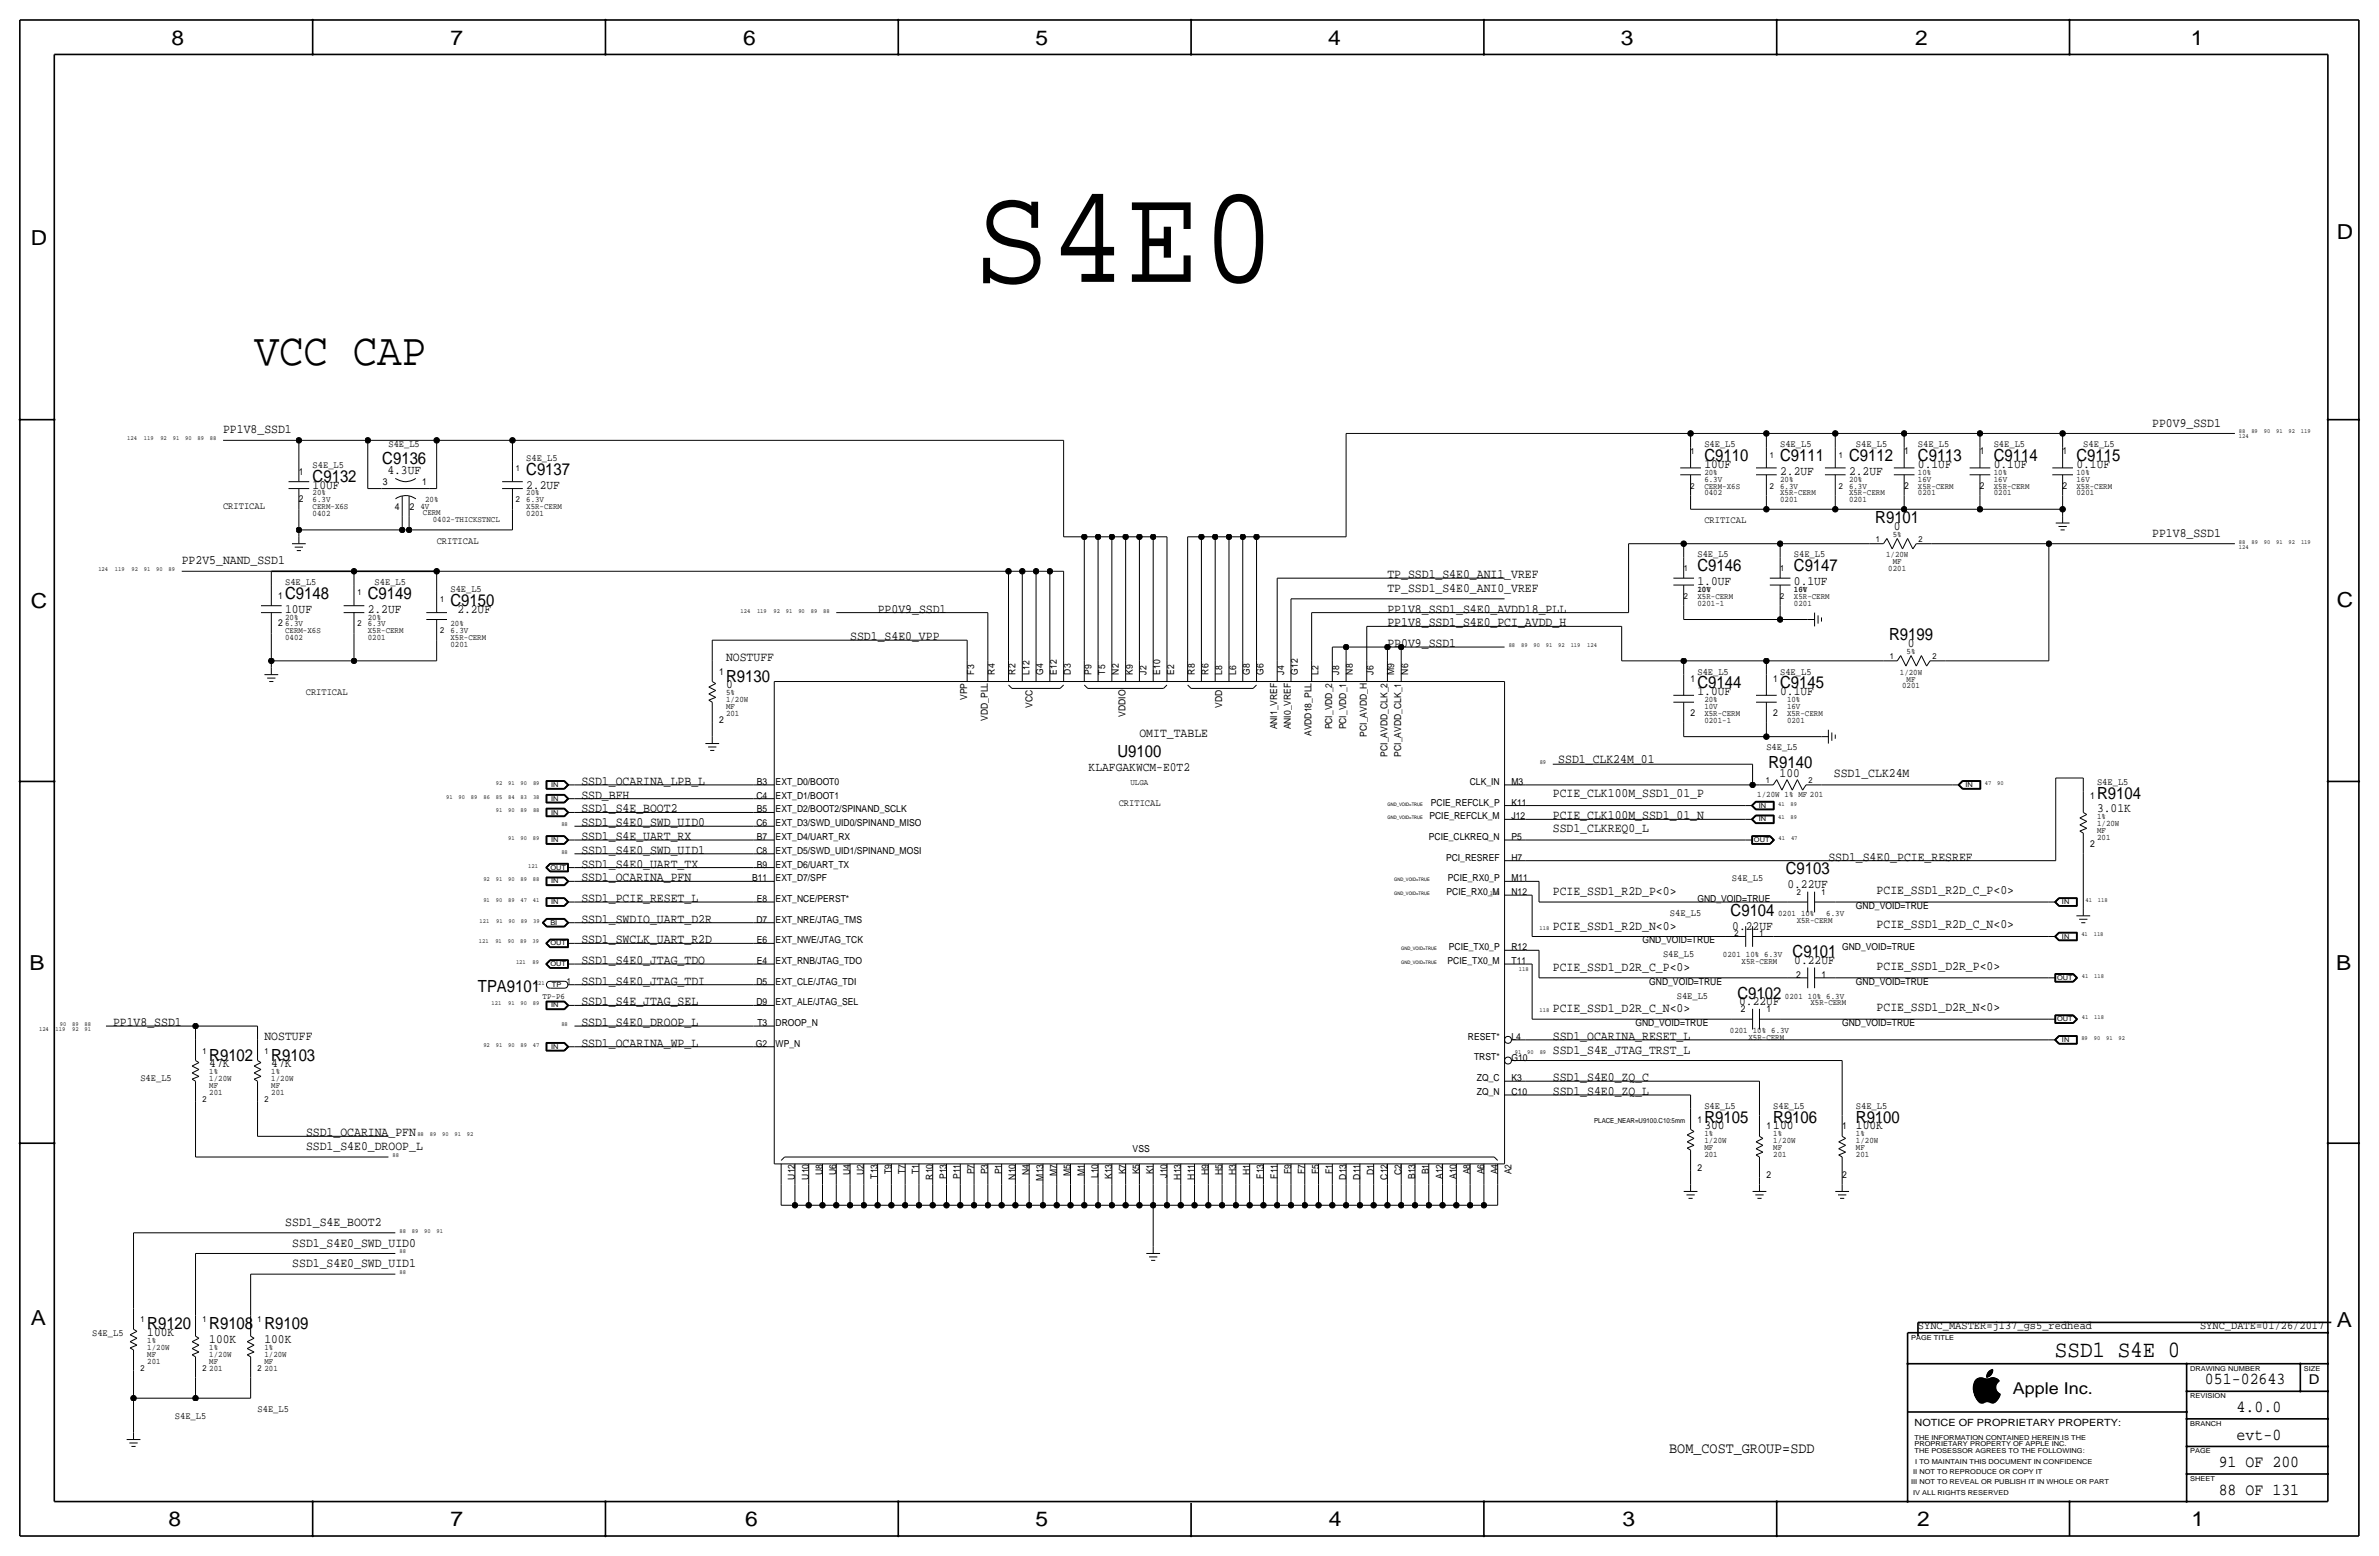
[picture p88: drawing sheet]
<svg xmlns="http://www.w3.org/2000/svg" width="877mm" height="574mm" viewBox="0 0 877 574" stroke-linecap="round" stroke-linejoin="round" font-family="sans-serif">
<defs><g id="words">
<text font-size="52.1" x="359.1" y="103.9">S4E0</text>
<text font-size="16.9" x="93.8" y="134.4">VCC CAP</text>
<text font-size="8.6" x="757.6" y="500.1">SSD1 S4E 0</text>
<g font-size="7.6">
<text x="63.2" y="16.5">8</text>
<text x="166.1" y="16.5">7</text>
<text x="274" y="16.5">6</text>
<text x="381.7" y="16.5">5</text>
<text x="489.7" y="16.5">4</text>
<text x="597.6" y="16.5">3</text>
<text x="706.1" y="16.5">2</text>
<text x="807.7" y="16.5">1</text>
<text x="861.5" y="88.1">D</text>
<text x="11.4" y="90.4">D</text>
<text x="11.4" y="224.3">C</text>
<text x="861.5" y="223.8">C</text>
<text x="10.8" y="357.6">B</text>
<text x="861.3" y="357.4">B</text>
<text x="11.3" y="488.4">A</text>
<text x="861.5" y="489.2">A</text>
<text x="62.2" y="562.6">8</text>
<text x="166" y="562.6">7</text>
<text x="274.8" y="562.6">6</text>
<text x="381.7" y="562.6">5</text>
<text x="489.9" y="562.6">4</text>
<text x="598.1" y="562.6">3</text>
<text x="706.8" y="562.6">2</text>
<text x="807.9" y="562.6">1</text>
</g>
<g font-size="6.2">
<text x="140.9" y="170.9">C9136</text>
<text x="628.3" y="169.9">C9110</text>
<text x="656.3" y="169.9">C9111</text>
<text x="681.7" y="169.9">C9112</text>
<text x="707.1" y="169.9">C9113</text>
<text x="735" y="169.9">C9114</text>
<text x="765.5" y="169.9">C9115</text>
<text x="115.3" y="177.5">C9132</text>
<text x="194" y="175">C9137</text>
<text x="691.4" y="192.8">R9101</text>
<text x="625.8" y="210.6">C9146</text>
<text x="661.4" y="210.6">C9147</text>
<text x="105.1" y="220.7">C9148</text>
<text x="135.6" y="220.7">C9149</text>
<text x="166.1" y="223.3">C9150</text>
<text x="696.4" y="236">R9199</text>
<text x="267.7" y="251.2">R9130</text>
<text x="625.8" y="253.7">C9144</text>
<text x="656.3" y="253.7">C9145</text>
<text x="412" y="279.1">U9100</text>
<text x="652" y="283">R9140</text>
<text x="773.1" y="294.4">R9104</text>
<text x="658.3" y="322.3">C9103</text>
<text x="638" y="337.6">C9104</text>
<text x="660.9" y="352.8">C9101</text>
<text x="176.2" y="365.5">TPA9101</text>
<text x="640.6" y="368">C9102</text>
<text x="77.2" y="390.9">R9102</text>
<text x="100" y="390.9">R9103</text>
<text x="628.3" y="413.8">R9105</text>
<text x="653.7" y="413.8">R9106</text>
<text x="684.2" y="413.8">R9100</text>
<text x="54.3" y="490">R9120</text>
<text x="77.2" y="490">R9108</text>
<text x="97.5" y="490">R9109</text>
<text x="812.9" y="510.3">051-02643</text>
<text x="824.6" y="520.4">4.0.0</text>
<text x="824.6" y="530.6">evt-0</text>
<text x="818" y="540.8">91 OF 200</text>
<text x="818" y="550.9">88 OF 131</text>
</g>
<text font-size="6" x="742.1" y="513.9">Apple Inc.</text>
<text font-size="5.6" x="615.4" y="535.7">BOM_COST_GROUP=SDD</text>
<text font-size="5" x="851.2" y="510.3">D</text>
<g font-size="4.7">
<text x="82.3" y="159.7">PP1V8_SSD1</text>
<text x="793.4" y="157.2">PP0V9_SSD1</text>
<text x="628.3" y="172.5">10UF</text>
<text x="707.1" y="172.5">0.1UF</text>
<text x="735" y="172.5">0.1UF</text>
<text x="765.5" y="172.5">0.1UF</text>
<text x="142.8" y="174.8">4.3UF</text>
<text x="656.3" y="175">2.2UF</text>
<text x="681.7" y="175">2.2UF</text>
<text x="115.3" y="180.1">10UF</text>
<text x="194" y="180.1">2.2UF</text>
<text x="698.2" y="195.3">0</text>
<text x="793.4" y="197.8">PP1V8_SSD1</text>
<text x="67" y="208">PP2V5_NAND_SSD1</text>
<text x="511.5" y="213.1">TP_SSD1_S4E0_ANI1_VREF</text>
<text x="625.8" y="215.6">1.0UF</text>
<text x="661.4" y="215.6">0.1UF</text>
<text x="511.5" y="218.2">TP_SSD1_S4E0_ANI0_VREF</text>
<text x="105.1" y="225.8">10UF</text>
<text x="135.6" y="225.8">2.2UF</text>
<text x="168.6" y="225.8">2.2UF</text>
<text x="323.6" y="225.8">PP0V9_SSD1</text>
<text x="511.5" y="225.8">PP1V8_SSD1_S4E0_AVDD18_PLL</text>
<text x="511.5" y="230.9">PP1V8_SSD1_S4E0_PCI_AVDD_H</text>
<text x="313.5" y="236">SSD1_S4E0_VPP</text>
<text x="511.5" y="238.5">PP0V9_SSD1</text>
<text x="703.3" y="238.5">0</text>
<text x="267.7" y="243.6">NOSTUFF</text>
<text x="267.7" y="253.7">0</text>
<text x="625.8" y="256.3">1.0UF</text>
<text x="656.3" y="256.3">0.1UF</text>
<text x="420.1" y="271.5">OMIT_TABLE</text>
<text x="574.5" y="281.2">SSD1_CLK24M_01</text>
<text x="401.4" y="284.2">KLAFGAKWCM-E0T2</text>
<text x="656.1" y="286.5">100</text>
<text x="676.1" y="286.2">SSD1_CLK24M</text>
<text x="214.3" y="289.3">SSD1_OCARINA_LPB_L</text>
<text x="572.5" y="293.9">PCIE_CLK100M_SSD1_01_P</text>
<text x="214.3" y="294.4">SSD_BFH</text>
<text x="214.3" y="299.5">SSD1_S4E_BOOT2</text>
<text x="773.1" y="299.5">3.01K</text>
<text x="214.3" y="304.5">SSD1_S4E0_SWD_UID0</text>
<text x="572.5" y="302">PCIE_CLK100M_SSD1_01_N</text>
<text x="214.3" y="309.6">SSD1_S4E_UART_RX</text>
<text x="572.5" y="306.6">SSD1_CLKREQ0_L</text>
<text x="214.3" y="314.7">SSD1_S4E0_SWD_UID1</text>
<text x="674.1" y="317.2">SSD1_S4E0_PCIE_RESREF</text>
<text x="214.3" y="319.8">SSD1_S4E0_UART_TX</text>
<text x="214.3" y="324.8">SSD1_OCARINA_PFN</text>
<text x="572.5" y="329.9">PCIE_SSD1_R2D_P&lt;0&gt;</text>
<text x="659" y="327.4">0.22UF</text>
<text x="691.8" y="329.4">PCIE_SSD1_R2D_C_P&lt;0&gt;</text>
<text x="214.3" y="332.5">SSD1_PCIE_RESET_L</text>
<text x="214.3" y="340.1">SSD1_SWDIO_UART_D2R</text>
<text x="214.3" y="347.7">SSD1_SWCLK_UART_R2D</text>
<text x="572.5" y="342.6">PCIE_SSD1_R2D_N&lt;0&gt;</text>
<text x="638.6" y="342.6">0.22UF</text>
<text x="691.8" y="342.1">PCIE_SSD1_R2D_C_N&lt;0&gt;</text>
<text x="214.3" y="355.3">SSD1_S4E0_JTAG_TDO</text>
<text x="572.5" y="357.9">PCIE_SSD1_D2R_C_P&lt;0&gt;</text>
<text x="661.5" y="355.3">0.22UF</text>
<text x="691.8" y="357.4">PCIE_SSD1_D2R_P&lt;0&gt;</text>
<text x="214.3" y="363">SSD1_S4E0_JTAG_TDI</text>
<text x="214.3" y="370.6">SSD1_S4E_JTAG_SEL</text>
<text x="641.2" y="370.6">0.22UF</text>
<text x="572.5" y="373.1">PCIE_SSD1_D2R_C_N&lt;0&gt;</text>
<text x="691.8" y="372.6">PCIE_SSD1_D2R_N&lt;0&gt;</text>
<text x="41.7" y="378.2">PP1V8_SSD1</text>
<text x="97.5" y="383.3">NOSTUFF</text>
<text x="214.3" y="378.2">SSD1_S4E0_DROOP_L</text>
<text x="572.5" y="383.3">SSD1_OCARINA_RESET_L</text>
<text x="214.3" y="385.8">SSD1_OCARINA_WP_L</text>
<text x="572.5" y="388.4">SSD1_S4E_JTAG_TRST_L</text>
<text x="77.2" y="393.4">47K</text>
<text x="100" y="393.4">47K</text>
<text x="572.5" y="398.5">SSD1_S4E0_ZQ_C</text>
<text x="572.5" y="403.6">SSD1_S4E0_ZQ_L</text>
<text x="112.8" y="418.8">SSD1_OCARINA_PFN</text>
<text x="628.3" y="416.3">300</text>
<text x="653.7" y="416.3">100</text>
<text x="684.2" y="416.3">100K</text>
<text x="112.8" y="423.9">SSD1_S4E0_DROOP_L</text>
<text x="105.2" y="451.9">SSD1_S4E_BOOT2</text>
<text x="107.7" y="459.5">SSD1_S4E0_SWD_UID0</text>
<text x="107.7" y="467.1">SSD1_S4E0_SWD_UID1</text>
<text x="54.3" y="492.5">100K</text>
<text x="77.2" y="495">100K</text>
<text x="97.5" y="495">100K</text>
</g>
<g font-size="4.3">
<text x="707.1" y="490">SYNC_MASTER=j137_gs5_redhead</text>
<text x="811.1" y="490">SYNC_DATE=01/26/2017</text>
</g>
<text font-size="3.7" x="705.8" y="525.5">NOTICE OF PROPRIETARY PROPERTY:</text>
<g font-size="3.6">
<text x="143.2" y="164.8">S4E_L5</text>
<text x="628.3" y="164.8">S4E_L5</text>
<text x="656.3" y="164.8">S4E_L5</text>
<text x="684.2" y="164.8">S4E_L5</text>
<text x="707.1" y="164.8">S4E_L5</text>
<text x="735" y="164.8">S4E_L5</text>
<text x="768" y="164.8">S4E_L5</text>
<text x="115.3" y="172.5">S4E_L5</text>
<text x="194" y="169.9">S4E_L5</text>
<text x="82.2" y="187.7">CRITICAL</text>
<text x="628.3" y="192.8">CRITICAL</text>
<text x="161" y="200.4">CRITICAL</text>
<text x="625.8" y="205.5">S4E_L5</text>
<text x="661.4" y="205.5">S4E_L5</text>
<text x="105.1" y="215.6">S4E_L5</text>
<text x="138.1" y="215.6">S4E_L5</text>
<text x="166.1" y="218.2">S4E_L5</text>
<text x="625.8" y="248.7">S4E_L5</text>
<text x="656.3" y="248.7">S4E_L5</text>
<text x="112.7" y="256.3">CRITICAL</text>
<text x="651.2" y="276.6">S4E_L5</text>
<text x="773.1" y="289.3">S4E_L5</text>
<text x="412.4" y="296.9">CRITICAL</text>
<text x="638.5" y="324.9">S4E_L5</text>
<text x="615.6" y="337.6">S4E_L5</text>
<text x="613.1" y="352.8">S4E_L5</text>
<text x="618.2" y="368">S4E_L5</text>
<text x="51.8" y="398.5">S4E_L5</text>
<text x="628.3" y="408.7">S4E_L5</text>
<text x="653.7" y="408.7">S4E_L5</text>
<text x="684.2" y="408.7">S4E_L5</text>
<text x="34" y="492.5">S4E_L5</text>
<text x="94.9" y="520.4">S4E_L5</text>
<text x="64.5" y="523">S4E_L5</text>
</g>
<g font-size="3.5">
<text x="702" y="167.4">1</text>
<text x="729.9" y="167.4">1</text>
<text x="760.4" y="167.4">1</text>
<text x="110.2" y="175">1</text>
<text x="141.2" y="178.8">3</text>
<text x="155.7" y="178.8">1</text>
<text x="110.2" y="185.2">2</text>
<text x="702" y="180.1">2</text>
<text x="729.9" y="180.1">2</text>
<text x="760.4" y="180.1">2</text>
<text x="145.5" y="188">4</text>
<text x="151.1" y="188">2</text>
<text x="102.6" y="220.7">1</text>
<text x="102.6" y="230.9">2</text>
<text x="265.1" y="248.7">1</text>
<text x="359.2" y="248.7" transform="rotate(-90 359.2 248.7)">F3</text>
<text x="366.8" y="248.7" transform="rotate(-90 366.8 248.7)">R4</text>
<text x="374.4" y="248.7" transform="rotate(-90 374.4 248.7)">R2</text>
<text x="379.5" y="248.7" transform="rotate(-90 379.5 248.7)">L12</text>
<text x="384.6" y="248.7" transform="rotate(-90 384.6 248.7)">G4</text>
<text x="389.7" y="248.7" transform="rotate(-90 389.7 248.7)">E12</text>
<text x="394.8" y="248.7" transform="rotate(-90 394.8 248.7)">D3</text>
<text x="402.4" y="248.7" transform="rotate(-90 402.4 248.7)">P9</text>
<text x="407.4" y="248.7" transform="rotate(-90 407.4 248.7)">T5</text>
<text x="412.5" y="248.7" transform="rotate(-90 412.5 248.7)">N2</text>
<text x="417.6" y="248.7" transform="rotate(-90 417.6 248.7)">K9</text>
<text x="422.7" y="248.7" transform="rotate(-90 422.7 248.7)">J2</text>
<text x="427.8" y="248.7" transform="rotate(-90 427.8 248.7)">E10</text>
<text x="432.8" y="248.7" transform="rotate(-90 432.8 248.7)">E2</text>
<text x="440.5" y="248.7" transform="rotate(-90 440.5 248.7)">R8</text>
<text x="445.5" y="248.7" transform="rotate(-90 445.5 248.7)">R6</text>
<text x="450.6" y="248.7" transform="rotate(-90 450.6 248.7)">L8</text>
<text x="455.7" y="248.7" transform="rotate(-90 455.7 248.7)">L6</text>
<text x="460.8" y="248.7" transform="rotate(-90 460.8 248.7)">G8</text>
<text x="465.9" y="248.7" transform="rotate(-90 465.9 248.7)">G6</text>
<text x="473.4" y="248.7" transform="rotate(-90 473.4 248.7)">J4</text>
<text x="478.5" y="248.7" transform="rotate(-90 478.5 248.7)">G12</text>
<text x="486.1" y="248.7" transform="rotate(-90 486.1 248.7)">L2</text>
<text x="493.7" y="248.7" transform="rotate(-90 493.7 248.7)">J8</text>
<text x="498.8" y="248.7" transform="rotate(-90 498.8 248.7)">N8</text>
<text x="506.4" y="248.7" transform="rotate(-90 506.4 248.7)">J6</text>
<text x="514" y="248.7" transform="rotate(-90 514 248.7)">M9</text>
<text x="519.1" y="248.7" transform="rotate(-90 519.1 248.7)">N6</text>
<text x="623.3" y="251.2">1</text>
<text x="653.7" y="251.2">1</text>
<text x="356.6" y="258" transform="rotate(-90 356.6 258)">VPP</text>
<text x="380.7" y="260.9" transform="rotate(-90 380.7 260.9)">VCC</text>
<text x="450.5" y="260.9" transform="rotate(-90 450.5 260.9)">VDD</text>
<text x="623.3" y="263.9">2</text>
<text x="653.7" y="263.9">2</text>
<text x="265.1" y="266.4">2</text>
<text x="364.2" y="265.7" transform="rotate(-90 364.2 265.7)">VDD_PLL</text>
<text x="415" y="264.2" transform="rotate(-90 415 264.2)">VDDIO</text>
<text x="470.9" y="268.9" transform="rotate(-90 470.9 268.9)">ANI1_VREF</text>
<text x="475.9" y="268.9" transform="rotate(-90 475.9 268.9)">ANI0_VREF</text>
<text x="491.2" y="268.9" transform="rotate(-90 491.2 268.9)">PCI_VDD_2</text>
<text x="496.3" y="268.9" transform="rotate(-90 496.3 268.9)">PCI_VDD_1</text>
<text x="483.6" y="271.3" transform="rotate(-90 483.6 271.3)">AVDD18_PLL</text>
<text x="503.9" y="271.5" transform="rotate(-90 503.9 271.5)">PCI_AVDD_H</text>
<text x="511.5" y="278.9" transform="rotate(-90 511.5 278.9)">PCI_AVDD_CLK_2</text>
<text x="516.6" y="278.9" transform="rotate(-90 516.6 278.9)">PCI_AVDD_CLK_1</text>
<text x="279.1" y="289.3">B3</text>
<text x="286" y="289.3">EXT_D0/BOOT0</text>
<text x="541.9" y="289.3">CLK_IN</text>
<text x="557.2" y="289.3">M3</text>
<text x="278.9" y="294.4">C4</text>
<text x="279.1" y="299.5">B5</text>
<text x="286" y="299.5">EXT_D2/BOOT2/SPINAND_SCLK</text>
<text x="286" y="294.4">EXT_D1/BOOT1</text>
<text x="527.5" y="296.9">PCIE_REFCLK_P</text>
<text x="557.2" y="296.9">K11</text>
<text x="770.6" y="294.4">1</text>
<text x="278.9" y="304.5">C6</text>
<text x="286" y="304.5">EXT_D3/SWD_UID0/SPINAND_MISO</text>
<text x="527" y="302">PCIE_REFCLK_M</text>
<text x="557.2" y="302">J12</text>
<text x="279.1" y="309.6">B7</text>
<text x="286" y="309.6">EXT_D4/UART_RX</text>
<text x="526.8" y="309.6">PCIE_CLKREQ_N</text>
<text x="557.2" y="309.6">P5</text>
<text x="278.9" y="314.7">C8</text>
<text x="286" y="314.7">EXT_D5/SWD_UID1/SPINAND_MOSI</text>
<text x="533.1" y="317.2">PCI_RESREF</text>
<text x="557.2" y="317.2">H7</text>
<text x="770.6" y="312.2">2</text>
<text x="279.1" y="319.8">B9</text>
<text x="286" y="319.8">EXT_D6/UART_TX</text>
<text x="277.3" y="324.9">B11</text>
<text x="286" y="324.9">EXT_D7/SPF</text>
<text x="533.3" y="329.9">PCIE_RX0_M</text>
<text x="533.8" y="324.9">PCIE_RX0_P</text>
<text x="557.2" y="324.9">M11</text>
<text x="557.2" y="330">N12</text>
<text x="279.1" y="332.5">E8</text>
<text x="286" y="332.5">EXT_NCE/PERST*</text>
<text x="625.8" y="332.5">GND_VOID=TRUE</text>
<text x="684.2" y="335">GND_VOID=TRUE</text>
<text x="278.9" y="340.1">D7</text>
<text x="286" y="340.1">EXT_NRE/JTAG_TMS</text>
<text x="279.1" y="347.7">E6</text>
<text x="286" y="347.7">EXT_NWE/JTAG_TCK</text>
<text x="605.5" y="347.7">GND_VOID=TRUE</text>
<text x="534.2" y="350.3">PCIE_TX0_P</text>
<text x="557.2" y="350.3">R12</text>
<text x="679.1" y="350.3">GND_VOID=TRUE</text>
<text x="279.1" y="355.3">E4</text>
<text x="286" y="355.3">EXT_RNB/JTAG_TDO</text>
<text x="533.6" y="355.3">PCIE_TX0_M</text>
<text x="557.2" y="355.4">T11</text>
<text x="278.9" y="363">D5</text>
<text x="286" y="363">EXT_CLE/JTAG_TDI</text>
<text x="608" y="363">GND_VOID=TRUE</text>
<text x="662.2" y="360.4">2</text>
<text x="671.5" y="360.4">1</text>
<text x="684.2" y="363">GND_VOID=TRUE</text>
<text x="278.9" y="370.6">D9</text>
<text x="286" y="370.6">EXT_ALE/JTAG_SEL</text>
<text x="641.8" y="373.1">2</text>
<text x="651.2" y="373.1">1</text>
<text x="279.2" y="378.2">T3</text>
<text x="286" y="378.2">DROOP_N</text>
<text x="541.2" y="383.3">RESET*</text>
<text x="557.2" y="383.3">L4</text>
<text x="602.9" y="378.2">GND_VOID=TRUE</text>
<text x="679.1" y="378.2">GND_VOID=TRUE</text>
<text x="278.7" y="385.8">G2</text>
<text x="286" y="385.8">WP_N</text>
<text x="543.5" y="390.9">TRST*</text>
<text x="557.2" y="390.9">G10</text>
<text x="544.5" y="398.5">ZQ_C</text>
<text x="557.2" y="398.5">K3</text>
<text x="544.5" y="403.6">ZQ_N</text>
<text x="557.2" y="403.6">C10</text>
<text x="625.8" y="413.8">1</text>
<text x="651.2" y="416.3">1</text>
<text x="679.1" y="416.3">1</text>
<text x="417.6" y="424.7">VSS</text>
<text x="625.8" y="431.5">2</text>
<text x="293.1" y="434.8" transform="rotate(-90 293.1 434.8)">U12</text>
<text x="298.1" y="434.8" transform="rotate(-90 298.1 434.8)">U10</text>
<text x="303.2" y="433" transform="rotate(-90 303.2 433)">U8</text>
<text x="308.3" y="433" transform="rotate(-90 308.3 433)">U6</text>
<text x="313.4" y="433" transform="rotate(-90 313.4 433)">U4</text>
<text x="318.5" y="433" transform="rotate(-90 318.5 433)">U2</text>
<text x="323.6" y="434.4" transform="rotate(-90 323.6 434.4)">T13</text>
<text x="328.6" y="432.7" transform="rotate(-90 328.6 432.7)">T9</text>
<text x="333.7" y="432.7" transform="rotate(-90 333.7 432.7)">T7</text>
<text x="338.8" y="432.7" transform="rotate(-90 338.8 432.7)">T1</text>
<text x="343.9" y="434.8" transform="rotate(-90 343.9 434.8)">R10</text>
<text x="349" y="434.6" transform="rotate(-90 349 434.6)">P13</text>
<text x="354" y="434.6" transform="rotate(-90 354 434.6)">P11</text>
<text x="359.1" y="432.9" transform="rotate(-90 359.1 432.9)">P7</text>
<text x="364.2" y="432.9" transform="rotate(-90 364.2 432.9)">P3</text>
<text x="369.3" y="432.9" transform="rotate(-90 369.3 432.9)">P1</text>
<text x="374.4" y="434.8" transform="rotate(-90 374.4 434.8)">N10</text>
<text x="379.4" y="433" transform="rotate(-90 379.4 433)">N4</text>
<text x="384.5" y="435.1" transform="rotate(-90 384.5 435.1)">M13</text>
<text x="389.6" y="433.4" transform="rotate(-90 389.6 433.4)">M7</text>
<text x="394.7" y="433.4" transform="rotate(-90 394.7 433.4)">M5</text>
<text x="399.8" y="433.4" transform="rotate(-90 399.8 433.4)">M1</text>
<text x="404.9" y="434.3" transform="rotate(-90 404.9 434.3)">L10</text>
<text x="409.9" y="434.6" transform="rotate(-90 409.9 434.6)">K13</text>
<text x="415" y="432.9" transform="rotate(-90 415 432.9)">K7</text>
<text x="420.1" y="432.9" transform="rotate(-90 420.1 432.9)">K5</text>
<text x="425.2" y="432.9" transform="rotate(-90 425.2 432.9)">K1</text>
<text x="430.3" y="434.1" transform="rotate(-90 430.3 434.1)">J10</text>
<text x="435.3" y="434.8" transform="rotate(-90 435.3 434.8)">H13</text>
<text x="440.4" y="434.8" transform="rotate(-90 440.4 434.8)">H11</text>
<text x="445.5" y="433" transform="rotate(-90 445.5 433)">H9</text>
<text x="450.6" y="433" transform="rotate(-90 450.6 433)">H5</text>
<text x="455.7" y="433" transform="rotate(-90 455.7 433)">H3</text>
<text x="460.8" y="433" transform="rotate(-90 460.8 433)">H1</text>
<text x="465.8" y="434.4" transform="rotate(-90 465.8 434.4)">F13</text>
<text x="470.9" y="434.4" transform="rotate(-90 470.9 434.4)">F11</text>
<text x="476" y="432.7" transform="rotate(-90 476 432.7)">F9</text>
<text x="481.1" y="432.7" transform="rotate(-90 481.1 432.7)">F7</text>
<text x="486.2" y="432.7" transform="rotate(-90 486.2 432.7)">F5</text>
<text x="491.2" y="432.7" transform="rotate(-90 491.2 432.7)">F1</text>
<text x="496.3" y="434.8" transform="rotate(-90 496.3 434.8)">D13</text>
<text x="501.4" y="434.8" transform="rotate(-90 501.4 434.8)">D11</text>
<text x="506.5" y="433" transform="rotate(-90 506.5 433)">D1</text>
<text x="511.6" y="434.8" transform="rotate(-90 511.6 434.8)">C12</text>
<text x="516.6" y="433" transform="rotate(-90 516.6 433)">C2</text>
<text x="521.7" y="434.6" transform="rotate(-90 521.7 434.6)">B13</text>
<text x="526.8" y="432.9" transform="rotate(-90 526.8 432.9)">B1</text>
<text x="531.9" y="434.6" transform="rotate(-90 531.9 434.6)">A12</text>
<text x="537" y="434.6" transform="rotate(-90 537 434.6)">A10</text>
<text x="542.1" y="432.9" transform="rotate(-90 542.1 432.9)">A8</text>
<text x="547.1" y="432.9" transform="rotate(-90 547.1 432.9)">A6</text>
<text x="552.2" y="432.9" transform="rotate(-90 552.2 432.9)">A4</text>
<text x="557.3" y="432.9" transform="rotate(-90 557.3 432.9)">A2</text>
<text x="651.2" y="434.1">2</text>
<text x="679.1" y="434.1">2</text>
</g>
<g font-size="3.1">
<text x="623.3" y="167.4">1</text>
<text x="190.2" y="173.7">1</text>
<text x="652.5" y="168.7">1</text>
<text x="677.9" y="168.7">1</text>
<text x="628.3" y="175">20%</text>
<text x="628.3" y="177.5">6.3V</text>
<text x="656.3" y="177.5">20%</text>
<text x="681.7" y="177.5">20%</text>
<text x="707.1" y="177.5">16V</text>
<text x="707.1" y="175">10%</text>
<text x="735" y="175">10%</text>
<text x="735" y="177.5">16V</text>
<text x="765.5" y="177.5">16V</text>
<text x="765.5" y="175">10%</text>
<text x="115.3" y="182.6">20%</text>
<text x="115.3" y="185.2">6.3V</text>
<text x="156.7" y="184.9">20%</text>
<text x="190.2" y="185.2">2</text>
<text x="194" y="182.6">20%</text>
<text x="194" y="185.2">6.3V</text>
<text x="623.3" y="180.1">2</text>
<text x="628.3" y="180.1">CERM-X6S</text>
<text x="628.3" y="182.6">0402</text>
<text x="652.5" y="180.1">2</text>
<text x="656.3" y="182.6">X5R-CERM</text>
<text x="656.3" y="185.2">0201</text>
<text x="656.3" y="180.1">6.3V</text>
<text x="677.9" y="180.1">2</text>
<text x="681.7" y="185.2">0201</text>
<text x="681.7" y="182.6">X5R-CERM</text>
<text x="681.7" y="180.1">6.3V</text>
<text x="707.1" y="180.1">X5R-CERM</text>
<text x="707.1" y="182.6">0201</text>
<text x="735" y="182.6">0201</text>
<text x="735" y="180.1">X5R-CERM</text>
<text x="765.5" y="182.6">0201</text>
<text x="765.5" y="180.1">X5R-CERM</text>
<text x="115.3" y="187.7">CERM-X6S</text>
<text x="115.3" y="190.2">0402</text>
<text x="155" y="187.5">4V</text>
<text x="155.9" y="190">CERM</text>
<text x="194" y="187.7">X5R-CERM</text>
<text x="194" y="190.2">0201</text>
<text x="159.5" y="192.5">0402-THICKSTNCL</text>
<text x="697.8" y="197.9">5%</text>
<text x="691.6" y="199.6">1</text>
<text x="707.3" y="199.6">2</text>
<text x="695.3" y="205.5">1/20W</text>
<text x="697.8" y="208">MF</text>
<text x="620.7" y="210.6">1</text>
<text x="656.3" y="210.6">1</text>
<text x="696.2" y="210.6">0201</text>
<text x="131.8" y="219.5">1</text>
<text x="162.3" y="222">1</text>
<text x="620.7" y="220.7">2</text>
<text x="625.8" y="220.7">X5R-CERM</text>
<text x="625.8" y="218.2">20%</text>
<text x="625.8" y="218.2">1 V</text>
<text x="656.3" y="220.7">2</text>
<text x="661.4" y="218.2">10%</text>
<text x="661.4" y="220.7">X5R-CERM</text>
<text x="663" y="218.2">6V</text>
<text x="625.8" y="223.3">0201-1</text>
<text x="661.4" y="223.3">0201</text>
<text x="105.1" y="233.4">CERM-X6S</text>
<text x="105.1" y="228.3">20%</text>
<text x="105.1" y="230.9">6.3V</text>
<text x="131.8" y="230.9">2</text>
<text x="135.6" y="233.4">X5R-CERM</text>
<text x="135.6" y="230.9">6.3V</text>
<text x="135.6" y="228.3">20%</text>
<text x="162.3" y="233.4">2</text>
<text x="166.1" y="230.9">20%</text>
<text x="166.1" y="233.4">6.3V</text>
<text x="105.1" y="236">0402</text>
<text x="135.6" y="236">0201</text>
<text x="166.1" y="236">X5R-CERM</text>
<text x="166.1" y="238.5">0201</text>
<text x="696.7" y="242.8">1</text>
<text x="702.9" y="241">5%</text>
<text x="712.4" y="242.8">2</text>
<text x="700.4" y="248.7">1/20W</text>
<text x="702.9" y="251.2">MF</text>
<text x="267.7" y="256.3">5%</text>
<text x="701.2" y="253.7">0201</text>
<text x="267.7" y="263.9">201</text>
<text x="267.7" y="261.4">MF</text>
<text x="267.7" y="258.8">1/20W</text>
<text x="628.3" y="258.8">20%</text>
<text x="628.3" y="261.4">10V</text>
<text x="628.3" y="263.9">X5R-CERM</text>
<text x="658.8" y="258.8">10%</text>
<text x="658.8" y="261.4">16V</text>
<text x="658.8" y="263.9">X5R-CERM</text>
<text x="628.3" y="266.4">0201-1</text>
<text x="658.8" y="266.4">0201</text>
<text x="416.8" y="289.3">ULGA</text>
<text x="647.8" y="293.9">1/20W 1% MF 201</text>
<text x="650.9" y="288.5">1</text>
<text x="666.7" y="288.5">2</text>
<text x="773.1" y="304.5">1/20W</text>
<text x="773.1" y="302">1%</text>
<text x="773.1" y="309.6">201</text>
<text x="773.1" y="307.1">MF</text>
<text x="662.4" y="329.9">2</text>
<text x="671.5" y="329.9">1</text>
<text x="655.5" y="337.6">0201</text>
<text x="662.4" y="340.1">X5R-CERM</text>
<text x="664" y="337.6">10%</text>
<text x="673.3" y="337.6">6.3V</text>
<text x="639.5" y="345.2">2</text>
<text x="648.7" y="345.2">1</text>
<text x="635.2" y="352.8">0201</text>
<text x="643.7" y="352.8">10% 6.3V</text>
<text x="642.1" y="355.3">X5R-CERM</text>
<text x="209" y="362.7">1</text>
<text x="200" y="368">TP-P6</text>
<text x="658.1" y="368">0201</text>
<text x="666.5" y="368">10% 6.3V</text>
<text x="667.5" y="370.6">X5R-CERM</text>
<text x="637.7" y="380.7">0201</text>
<text x="644.6" y="383.3">X5R-CERM</text>
<text x="646.2" y="380.7">10% 6.3V</text>
<text x="74.6" y="388.4">1</text>
<text x="97.5" y="388.4">1</text>
<text x="77.2" y="396">1%</text>
<text x="100" y="396">1%</text>
<text x="77.2" y="398.5">1/20W</text>
<text x="77.2" y="401.1">MF</text>
<text x="100" y="398.5">1/20W</text>
<text x="100" y="401.1">MF</text>
<text x="74.6" y="406.1">2</text>
<text x="77.2" y="403.6">201</text>
<text x="97.5" y="406.1">2</text>
<text x="100" y="403.6">201</text>
<text x="628.3" y="418.8">1%</text>
<text x="653.7" y="418.8">1%</text>
<text x="684.2" y="418.8">1%</text>
<text x="628.3" y="421.4">1/20W</text>
<text x="628.3" y="423.9">MF</text>
<text x="653.7" y="421.4">1/20W</text>
<text x="653.7" y="423.9">MF</text>
<text x="684.2" y="421.4">1/20W</text>
<text x="684.2" y="423.9">MF</text>
<text x="628.3" y="426.5">201</text>
<text x="653.7" y="426.5">201</text>
<text x="684.2" y="426.5">201</text>
<text x="51.8" y="487.4">1</text>
<text x="74.6" y="487.4">1</text>
<text x="94.9" y="487.4">1</text>
<text x="54.3" y="497.6">1/20W</text>
<text x="54.3" y="495">1%</text>
<text x="77.2" y="497.6">1%</text>
<text x="97.5" y="497.6">1%</text>
<text x="54.3" y="502.7">201</text>
<text x="54.3" y="500.1">MF</text>
<text x="77.2" y="500.1">1/20W</text>
<text x="77.2" y="502.7">MF</text>
<text x="97.5" y="500.1">1/20W</text>
<text x="97.5" y="502.7">MF</text>
<text x="51.8" y="505.2">2</text>
<text x="74.6" y="505.2">2</text>
<text x="77.2" y="505.2">201</text>
<text x="94.9" y="505.2">2</text>
<text x="97.5" y="505.2">201</text>
</g>
<text font-size="2.6" x="587.7" y="413.8">PLACE_NEAR=U9100.C10:5mm</text>
<g font-size="2.5">
<text x="203.1" y="290.1">IN</text>
<text x="724.6" y="290.1">IN</text>
<text x="203.1" y="295.1">IN</text>
<text x="648.4" y="297.7">IN</text>
<text x="203.1" y="300.2">IN</text>
<text x="648.4" y="302.8">IN</text>
<text x="203.1" y="310.4">IN</text>
<text x="646.6" y="310.4">OUT</text>
<text x="202.9" y="320.5">OUT</text>
<text x="203.1" y="325.6">IN</text>
<text x="203.1" y="333.2">IN</text>
<text x="760.2" y="333.2">IN</text>
<text x="202.9" y="340.9">BI</text>
<text x="760.2" y="345.9">IN</text>
<text x="202.9" y="348.5">OUT</text>
<text x="202.9" y="356.1">OUT</text>
<text x="203.4" y="364">TP</text>
<text x="758.4" y="361.2">OUT</text>
<text x="203.1" y="371.3">IN</text>
<text x="758.4" y="376.4">OUT</text>
<text x="203.1" y="386.6">IN</text>
<text x="760.2" y="384">IN</text>
<text x="704.5" y="493.8">PAGE TITLE</text>
<text x="807.4" y="505.2">DRAWING NUMBER</text>
<text x="849.3" y="505.2">SIZE</text>
<text x="807.4" y="515.4">REVISION</text>
<text x="807.4" y="525.5">BRANCH</text>
<text x="705.8" y="533.1">PROPRIETARY PROPERTY OF APPLE INC.</text>
<text x="705.8" y="530.6">THE INFORMATION CONTAINED HEREIN IS THE</text>
<text x="705.8" y="535.7">THE POSESSOR AGREES TO THE FOLLOWING:</text>
<text x="706.1" y="539.5">I TO MAINTAIN THIS DOCUMENT IN CONFIDENCE</text>
<text x="807.4" y="535.7">PAGE</text>
<text x="705.3" y="543.3">II NOT TO REPRODUCE OR COPY IT</text>
<text x="807.4" y="545.8">SHEET</text>
<text x="704.5" y="547.1">III NOT TO REVEAL OR PUBLISH IT IN WHOLE OR PART</text>
<text x="705.3" y="550.9">IV ALL RIGHTS RESERVED</text>
</g>
<g font-size="2.3">
<text x="825.4" y="159.8">88</text>
<text x="825.4" y="161.6">124</text>
<text x="830" y="159.8">89</text>
<text x="834.6" y="159.8">90</text>
<text x="839.2" y="159.8">91</text>
<text x="843.7" y="159.8">92</text>
<text x="848.3" y="159.8">119</text>
<text x="46.9" y="162.3">124</text>
<text x="53" y="162.3">119</text>
<text x="59.1" y="162.3">92</text>
<text x="63.7" y="162.3">91</text>
<text x="68.3" y="162.3">90</text>
<text x="72.8" y="162.3">89</text>
<text x="77.4" y="162.3">88</text>
<text x="825.4" y="200.4">88</text>
<text x="825.4" y="202.2">124</text>
<text x="830" y="200.4">89</text>
<text x="834.6" y="200.4">90</text>
<text x="839.2" y="200.4">91</text>
<text x="843.7" y="200.4">92</text>
<text x="848.3" y="200.4">119</text>
<text x="36.3" y="210.6">124</text>
<text x="42.4" y="210.6">119</text>
<text x="48.5" y="210.6">92</text>
<text x="53" y="210.6">91</text>
<text x="57.6" y="210.6">90</text>
<text x="62.2" y="210.6">89</text>
<text x="273" y="225.8">124</text>
<text x="279.1" y="225.8">119</text>
<text x="285.2" y="225.8">92</text>
<text x="289.8" y="225.8">91</text>
<text x="294.3" y="225.8">90</text>
<text x="298.9" y="225.8">89</text>
<text x="303.5" y="225.8">88</text>
<text x="556.2" y="238.5">88</text>
<text x="560.8" y="238.5">89</text>
<text x="565.3" y="238.5">90</text>
<text x="569.9" y="238.5">91</text>
<text x="574.5" y="238.5">92</text>
<text x="579.1" y="238.5">119</text>
<text x="585.2" y="238.5">124</text>
<text x="567.6" y="281.7">89</text>
<text x="182.8" y="289.3">92</text>
<text x="187.4" y="289.3">91</text>
<text x="191.9" y="289.3">90</text>
<text x="196.5" y="289.3">89</text>
<text x="731.8" y="289.3">47</text>
<text x="736.3" y="289.3">90</text>
<text x="164.5" y="294.4">91</text>
<text x="169.1" y="294.4">90</text>
<text x="173.6" y="294.4">89</text>
<text x="178.2" y="294.4">86</text>
<text x="182.8" y="299.5">91</text>
<text x="182.8" y="294.4">85</text>
<text x="187.4" y="299.5">90</text>
<text x="187.4" y="294.4">84</text>
<text x="191.9" y="299.5">89</text>
<text x="191.9" y="294.4">83</text>
<text x="196.5" y="299.5">88</text>
<text x="196.5" y="294.4">38</text>
<text x="655.6" y="296.9">41</text>
<text x="660.1" y="296.9">89</text>
<text x="207" y="304.5">88</text>
<text x="655.6" y="302">41</text>
<text x="660.1" y="302">89</text>
<text x="187.4" y="309.6">91</text>
<text x="191.9" y="309.6">90</text>
<text x="196.5" y="309.6">89</text>
<text x="655.7" y="309.6">41</text>
<text x="660.3" y="309.6">47</text>
<text x="207" y="314.7">88</text>
<text x="194.8" y="319.8">121</text>
<text x="178.2" y="324.9">92</text>
<text x="182.8" y="324.9">91</text>
<text x="187.4" y="324.9">90</text>
<text x="191.9" y="324.9">89</text>
<text x="196.5" y="324.9">88</text>
<text x="549.3" y="329.9">118</text>
<text x="178.2" y="332.5">91</text>
<text x="182.8" y="332.5">90</text>
<text x="187.4" y="332.5">89</text>
<text x="191.9" y="332.5">47</text>
<text x="196.5" y="332.5">41</text>
<text x="768.9" y="332.5">41</text>
<text x="773.4" y="332.5">118</text>
<text x="176.8" y="340.1">121</text>
<text x="182.9" y="340.1">91</text>
<text x="187.5" y="340.1">90</text>
<text x="192" y="340.1">89</text>
<text x="196.6" y="340.1">39</text>
<text x="176.5" y="347.7">121</text>
<text x="182.6" y="347.7">91</text>
<text x="187.2" y="347.7">90</text>
<text x="191.8" y="347.7">89</text>
<text x="196.3" y="347.7">39</text>
<text x="567.6" y="342.6">118</text>
<text x="767.3" y="345.2">41</text>
<text x="771.9" y="345.2">118</text>
<text x="190.3" y="355.3">121</text>
<text x="196.3" y="355.3">89</text>
<text x="560" y="357.9">118</text>
<text x="197.3" y="363">121</text>
<text x="767.5" y="360.4">41</text>
<text x="772.1" y="360.4">118</text>
<text x="181.3" y="370.6">121</text>
<text x="187.4" y="370.6">91</text>
<text x="191.9" y="370.6">90</text>
<text x="196.5" y="370.6">89</text>
<text x="567.6" y="373.1">118</text>
<text x="767.5" y="375.7">41</text>
<text x="772.1" y="375.7">118</text>
<text x="14.4" y="380">124</text>
<text x="20.5" y="380">119</text>
<text x="22" y="378.2">90</text>
<text x="26.6" y="380">92</text>
<text x="26.6" y="378.2">89</text>
<text x="31.2" y="380">91</text>
<text x="31.2" y="378.2">88</text>
<text x="207" y="378.2">88</text>
<text x="767.3" y="383.3">89</text>
<text x="771.9" y="383.3">90</text>
<text x="776.5" y="383.3">91</text>
<text x="781" y="383.3">92</text>
<text x="178.2" y="385.8">92</text>
<text x="182.8" y="385.8">91</text>
<text x="187.4" y="385.8">90</text>
<text x="191.9" y="385.8">89</text>
<text x="196.5" y="385.8">47</text>
<text x="558.5" y="388.4">91</text>
<text x="563.1" y="388.4">90</text>
<text x="567.6" y="388.4">89</text>
<text x="153.9" y="418.8">88</text>
<text x="158.4" y="418.8">89</text>
<text x="163" y="418.8">90</text>
<text x="167.6" y="418.8">91</text>
<text x="172.2" y="418.8">92</text>
<text x="144.7" y="426.5">88</text>
<text x="147.3" y="454.4">88</text>
<text x="151.8" y="454.4">89</text>
<text x="156.4" y="454.4">90</text>
<text x="161" y="454.4">91</text>
<text x="147.3" y="462">88</text>
<text x="147.3" y="469.6">88</text>
</g>
<g font-size="1.7">
<text x="511.5" y="296.9">GND_VOID=TRUE</text>
<text x="511.5" y="302">GND_VOID=TRUE</text>
<text x="514" y="329.9">GND_VOID=TRUE</text>
<text x="514" y="324.9">GND_VOID=TRUE</text>
<text x="516.6" y="350.3">GND_VOID=TRUE</text>
<text x="516.6" y="355.3">GND_VOID=TRUE</text>
</g>
</g></defs>
<g fill="none" stroke="#000" stroke-width=".37">
<path d="M496.3 159.8v38.1zM496.3 159.8h127zM623.3 159.8v5zM623.3 159.8h27.9zM651.2 159.8h25.4zM651.2 159.8v5zM676.6 159.8h25.4zM676.6 159.8v5zM702 159.8h27.9zM702 159.8v5zM729.9 159.8h30.5zM729.9 159.8v5z"/>
<path d="M760.4 159.8h63.5zM760.4 159.8v5zM82.2 162.3h28zM106.4 177.5h7.6zM110.2 162.3h25.4zM110.2 162.3v7.6zM110.2 169.9v7.6zM135.6 162.3v17.8zM135.6 162.3h25.4zM145.7 176.3a6.4 6.4 0 0 0 7.6 0M161 162.3v17.8zM161 162.3h27.9z"/>
<path d="M185.1 177.5h7.6zM188.9 162.3h203.2zM188.9 162.3v7.6zM188.9 169.9v7.6zM392.1 162.3v35.6zM619.5 175h7.6zM619.5 172.5h7.6zM623.3 164.8v7.7zM623.3 175v7.6zM647.4 175h7.6zM647.4 172.5h7.6zM651.2 164.8v7.7z"/>
<path d="M651.2 175v7.6zM672.8 175h7.6zM672.8 172.5h7.6zM676.6 164.8v7.7zM676.6 175v7.6zM698.2 175h7.6zM698.2 172.5h7.6zM702 164.8v7.7zM702 175v7.6zM726.1 172.5h7.7zM726.1 175h7.7zM729.9 164.8v7.7z"/>
<path d="M729.9 175v7.6zM756.6 175h7.6zM756.6 172.5h7.6zM760.4 164.8v7.7zM760.4 175v7.6zM106.4 180.1h7.6zM110.2 195.3h38.1zM110.2 195.3v2.6zM110.2 187.7v7.6zM110.2 197.9v2.5zM110.2 180.1v7.6zM135.6 180.1h5.1z"/>
<path d="M140.7 180.1h17.7zM145.8 183.9a6.4 6.4 0 0 1 7.5 0M148.3 190.2v5.1zM148.3 182.9v7.3zM148.3 195.3h2.5zM150.8 195.3h38.1zM150.8 190.2v5.1zM150.8 182.9v7.3zM158.4 180.1h2.6zM185.1 180.1h7.6zM188.9 187.7v7.6zM188.9 180.1v7.6z"/>
<path d="M392.1 197.9h7.6zM399.7 197.9v45.7zM399.7 197.9h5.1zM404.8 197.9h5.1zM404.8 197.9v45.7zM409.9 197.9v45.7zM409.9 197.9h5.1zM415 197.9v45.7zM415 197.9h5.1zM420.1 197.9v45.7zM420.1 197.9h5zM425.1 197.9v45.7z"/>
<path d="M425.1 197.9h5.1zM430.2 197.9v45.7zM437.8 197.9v45.7zM437.8 197.9h5.1zM442.9 197.9v45.7zM442.9 197.9h5.1zM448 197.9v45.7zM448 197.9h5.1zM453.1 197.9h5.1zM453.1 197.9v45.7zM458.2 197.9v45.7zM458.2 197.9h5z"/>
<path d="M463.2 197.9h33.1zM463.2 197.9v45.7zM623.3 187.7h27.9zM623.3 182.6v5.1zM651.2 187.7h25.4zM651.2 182.6v5.1zM676.6 187.7h25.4zM676.6 182.6v5.1zM695.7 198.5l1.9 3.8zM695.7 198.5l-1.3 1.9zM699.5 198.5l-1.9 3.8zM699.5 198.5l1.9 3.8z"/>
<path d="M702 187.7h27.9zM702 182.6v5.1zM703.3 198.5l-1.9 3.8zM703.3 198.5l1.9 3.8zM729.9 187.7h30.5zM729.9 182.6v5.1zM757.9 192.8h5.1zM758.9 194.1h3zM759.7 195.3h1.5zM760.4 187.7v2.5zM760.4 182.6v5.1zM760.4 190.2v2.6z"/>
<path d="M67 210.6h33zM100 210.6v5zM100 215.6v7.7zM107.6 200.4h5.1zM108.7 201.7h3zM109.4 202.9h1.5zM130.5 210.6v5zM130.5 215.6v7.7zM161 210.6h210.8zM161 210.6v7.6zM161 218.2v7.6zM371.8 210.6v33z"/>
<path d="M371.8 210.6h5.1zM376.9 210.6h5.1zM376.9 210.6v33zM382 210.6v33zM382 210.6h5zM387 210.6v33zM387 210.6h5.1zM392.1 210.6v33zM470.9 213.1v30.5zM470.9 213.1h83.8zM600.4 200.4h20.3zM600.4 200.4v25.4z"/>
<path d="M616.9 213.1h7.6zM616.9 215.6h7.6zM620.7 200.4v5.1zM620.7 205.5v7.6zM620.7 215.6v7.7zM620.7 200.4h35.6zM652.5 215.6h7.6zM652.5 213.1h7.6zM656.3 200.4h33zM656.3 200.4v5.1zM656.3 205.5v7.6zM656.3 215.6v7.7z"/>
<path d="M689.3 200.4h5.1zM706.5 200.4h5.7zM706.5 200.4l-1.3 1.9zM712.2 200.4h43.1zM755.3 200.4v43.2zM755.3 200.4h68.6zM96.2 223.3h7.6zM96.2 225.8h7.6zM100 233.4v10.2zM100 225.8v7.6zM126.7 223.3h7.6zM126.7 225.8h7.6z"/>
<path d="M130.5 233.4v10.2zM130.5 225.8v7.6zM157.2 228.3h7.6zM157.2 225.8h7.6zM161 236v7.6zM161 228.3v7.7zM262.6 236v7.6zM262.6 236h94zM308.3 225.8h55.9zM356.6 236v7.6zM364.2 225.8v17.8zM475.9 220.7h78.8z"/>
<path d="M475.9 220.7v22.9zM483.6 225.8v17.8zM483.6 225.8h116.8zM491.2 238.5h5.1zM491.2 238.5v5.1zM496.3 238.5v5.1zM496.3 238.5h15.2zM503.9 230.9h94zM503.9 230.9v12.7zM511.5 238.5v5.1zM511.5 238.5h5.1zM516.6 238.5h38.1z"/>
<path d="M516.6 238.5v5.1zM597.9 230.9v12.7zM620.7 228.3h35.6zM620.7 223.3v5zM656.3 228.3h10.1zM656.3 223.3v5zM666.4 228.3h2.6zM669 225.8v5.1zM670.3 226.8v3.1zM671.5 227.6v1.5zM97.5 248.7h5.1zM98.5 249.9h3z"/>
<path d="M99.3 251.2h1.5zM100 243.6h30.5zM100 243.6v2.5zM100 246.1v2.6zM130.5 243.6h30.5zM261.3 258.1l2.6-1.1zM261.3 255.8l2.6-1.3zM261.3 253.2l2.6-1.2zM261.3 258.1l1.3 .7zM261.3 255.8l2.6 1.2zM261.3 253.2l2.6 1.3zM262.6 258.8v7.6z"/>
<path d="M262.6 243.6v7.6zM262.6 251.2l1.3 .8zM285.4 251.2v177.8zM285.4 251.2h269.3zM356.6 243.6v7.6zM364.2 243.6v7.6zM371.8 252.5l1.3 1.2zM371.8 243.6v7.6zM373.1 253.7h17.8zM376.9 243.6v7.6zM382 243.6v7.6zM387 243.6v7.6z"/>
<path d="M392.1 243.6v7.6zM392.1 252.5l-1.2 1.2zM399.7 252.5l1.3 1.2zM399.7 243.6v7.6zM401 253.7h28zM404.8 243.6v7.6zM409.9 243.6v7.6zM415 243.6v7.6zM420.1 243.6v7.6zM425.1 243.6v7.6zM430.2 243.6v7.6zM430.2 252.5l-1.2 1.2z"/>
<path d="M437.8 252.5l1.3 1.2zM437.8 243.6v7.6zM439.1 253.7h22.9zM442.9 243.6v7.6zM448 243.6v7.6zM453.1 243.6v7.6zM458.2 243.6v7.6zM463.2 243.6v7.6zM463.2 252.5l-1.2 1.2zM470.9 243.6v7.6zM475.9 243.6v7.6zM483.6 243.6v7.6z"/>
<path d="M491.2 243.6v7.6zM496.3 243.6v7.6zM503.9 243.6v7.6zM511.5 243.6v7.6zM516.6 243.6v7.6zM554.7 251.2v177.8zM597.9 243.6h22.8zM616.9 256.3h7.6zM616.9 258.8h7.6zM620.7 243.6h30.5zM620.7 243.6v5.1zM620.7 248.7v7.6z"/>
<path d="M620.7 258.8v7.6zM647.4 258.8h7.6zM647.4 256.3h7.6zM651.2 243.6h43.2zM651.2 243.6v5.1zM651.2 248.7v7.6zM651.2 258.8v7.6zM694.4 243.6h5.1zM700.7 241.7l-1.2 1.9zM700.7 241.7l2 3.8zM704.5 241.7l-1.8 3.8zM704.5 241.7l2 3.8z"/>
<path d="M708.4 241.7l-1.9 3.8zM708.4 241.7l1.9 3.8zM711.6 243.6l-1.3 1.9zM711.6 243.6h5.6zM717.2 243.6h38.1zM260 274.1h5.1zM261.1 275.3h3zM261.8 276.6h1.5zM262.6 266.4v5.1zM262.6 271.5v2.6zM620.7 271.5h30.5zM620.7 266.4v5.1z"/>
<path d="M651.2 271.5h20.3zM651.2 266.4v5.1zM671.5 271.5h2.6zM674.1 269v5.1zM675.3 270v3.1zM676.6 270.8v1.5zM201.3 297.9v3.1zM201.3 292.8v3.2zM201.3 296h6.8zM201.3 287.7v3.2zM201.3 290.9h6.8zM201.3 297.9h6.8z"/>
<path d="M201.3 292.8h6.8zM201.3 287.7h6.8zM201.4 298h6.7zM201.4 292.9h6.7zM201.4 287.8h6.7zM201.4 298v2.9zM201.4 292.9v3zM201.4 295.9h6.7zM201.4 287.8v3zM201.4 290.8h6.7zM201.5 298.1v2.7zM201.5 293v2.8z"/>
<path d="M201.5 295.8h6.5zM201.5 287.9v2.8zM201.5 290.7h6.5zM201.5 298.1h6.5zM201.5 293h6.5zM201.5 287.9h6.5zM201.6 298.2h6.4zM201.6 298.2v2.5zM201.6 293.1h6.4zM201.6 293.1v2.6zM201.6 295.7h6.4zM201.6 288h6.4z"/>
<path d="M201.6 288v2.6zM201.6 290.6h6.4zM208 298.2l1.2 1.3zM208 293.1l1.2 1.3zM208 288l1.2 1.3zM208 295.7l1.2-1.3zM208 290.6l1.2-1.3zM208 290.7l1.4-1.4zM208 298.1l1.4 1.4zM208 293l1.4 1.4zM208 287.9l1.4 1.4zM208.1 295.9l1.4-1.5z"/>
<path d="M208.1 298l1.4 1.5zM208.1 292.9l1.4 1.5zM208.1 287.8l1.4 1.5zM208.1 297.9l1.6 1.6zM208.1 292.8l1.6 1.6zM208.1 287.7l1.6 1.6zM208.1 296l1.6-1.6zM208.1 290.9l1.6-1.6zM209.2 299.5h2.6zM209.2 294.4h2.6zM209.2 289.3h2.6zM209.4 294.4l-1.4 1.4z"/>
<path d="M209.5 299.5l-1.4 1.4zM209.5 289.3l-1.4 1.5zM211.8 299.5h66zM211.8 294.4h66zM211.8 289.3h66zM277.8 299.5h7.6zM277.8 294.4h7.6zM277.8 289.3h7.6zM554.7 289.3h7.6zM554.7 296.9h7.6zM562.3 289.3h83.8zM562.3 296.9h81.3z"/>
<path d="M572.5 281.7h73.6zM643.6 296.9h2.5zM645.7 296.9l1.5 1.6zM645.8 296.9l1.5-1.4zM645.8 296.9l1.5 1.5zM646 296.9l1.3 1.4zM646.1 296.9l1.3 1.3zM646.1 281.7v7.6zM646.1 289.3h2.6zM646.1 296.9l1.3-1.2zM647.2 295.4h6.8zM647.2 295.4l-1.5 1.5z"/>
<path d="M647.2 298.5h6.8zM647.3 295.5h6.6zM647.3 298.4h6.6zM647.3 295.6h6.5zM647.3 298.3h6.5zM647.3 295.6l-1.3 1.3zM647.4 298.2h6.3zM647.4 295.7h6.3zM648.7 289.3h5zM653.7 295.7v2.5zM653.8 295.6v2.7zM653.9 295.5v2.9z"/>
<path d="M654 295.4v3.1zM655 287.4l1.9 3.8zM655 287.4l-1.3 1.9zM658.8 287.4l-1.9 3.8zM658.8 287.4l2 3.8zM662.6 287.4l-1.8 3.8zM662.6 287.4l2 3.8zM665.8 289.3h5.7zM665.8 289.3l-1.2 1.9zM671.5 289.3h48.3zM719.8 289.3h2.5zM721.9 289.3l1.5 1.6z"/>
<path d="M722 289.3l1.5 1.5zM722 289.3l1.5-1.5zM722.2 289.3l1.3 1.4zM722.2 289.3l1.3-1.4zM722.3 289.3l1.3 1.3zM722.3 289.3l1.3-1.3zM723.4 287.7l-1.5 1.6zM723.4 290.9h6.8zM723.4 287.7h6.9zM723.5 287.8h6.6zM723.5 290.8h6.6zM723.5 287.9h6.5z"/>
<path d="M723.5 290.7h6.5zM723.6 288h6.3zM723.6 290.6h6.3zM729.9 288v2.6zM730 287.9v2.8zM730.1 287.8v3zM730.2 287.7v3.2zM757.9 286.8v30.4zM757.9 286.8h10.1zM768 286.8v5zM768 291.8v7.7zM768 299.5l1.3 .7z"/>
<path d="M201.2 319.8l1.5 1.6zM201.2 319.8l1.5-1.6zM201.3 319.8l1.5-1.5zM201.3 308.1v3.1zM201.3 311.2h6.8zM201.3 301h6.8zM201.3 308.1h6.8zM201.3 319.8l1.5 1.5zM201.4 308.2h6.7zM201.4 308.2v2.9zM201.4 311.1h6.7zM201.4 300.9h6.7z"/>
<path d="M201.5 319.8l1.3-1.4zM201.5 319.8l1.3 1.4zM201.5 308.3v2.7zM201.5 311h6.5zM201.5 300.8h6.5zM201.5 308.3h6.5zM201.6 319.8l1.3 1.3zM201.6 319.8l1.3-1.3zM201.6 308.4h6.4zM201.6 308.4v2.5zM201.6 310.9h6.4zM201.6 300.7h6.4z"/>
<path d="M202.7 318.2h6.8zM202.8 318.3h6.6zM202.8 318.4h6.5zM202.9 318.5h6.3zM208 308.4l1.2 1.2zM208 310.9l1.2-1.3zM208 300.7l1.2-1.2zM208 311l1.4-1.4zM208 300.8l1.4-1.3zM208 308.3l1.4 1.3zM208.1 308.2l1.4 1.4zM208.1 308.1l1.6 1.5z"/>
<path d="M208.1 311.2l1.6-1.6zM208.1 301l1.6-1.5zM209.2 318.5v2.6zM209.2 319.8h2.6zM209.2 309.6h2.6zM209.3 318.4v2.8zM209.4 318.3v3zM209.5 309.6l-1.4 1.5zM209.5 318.2v3.2zM211.8 304.5h66zM211.8 309.6h66zM211.8 319.8h66z"/>
<path d="M211.8 314.7h66zM277.8 304.5h7.6zM277.8 319.8h7.6zM277.8 309.6h7.6zM277.8 314.7h7.6zM554.7 302h7.6zM554.7 309.6h7.6zM554.7 317.2h7.6zM562.3 317.2h195.6zM562.3 309.6h81.3zM562.3 302h81.3zM643.6 309.6h2.5z"/>
<path d="M643.6 302h2.5zM645.7 302l1.5 1.6zM645.8 311.2h6.8zM645.8 308.1v3.1zM645.8 302l1.5-1.5zM645.8 308.1h6.8zM645.8 302l1.5 1.5zM645.9 308.2v2.9zM645.9 311.1h6.7zM645.9 308.2h6.7zM646 302l1.3 1.4zM646 308.3v2.7z"/>
<path d="M646 311h6.5zM646 308.3h6.5zM646.1 302l1.3 1.3zM646.1 308.4h6.4zM646.1 308.4v2.5zM646.1 310.9h6.4zM646.1 302l1.3-1.3zM647.2 300.4h6.8zM647.2 300.4l-1.5 1.6zM647.2 303.6h6.8zM647.3 300.5h6.6zM647.3 303.5h6.6z"/>
<path d="M647.3 300.6h6.5zM647.3 303.4h6.5zM647.3 300.6l-1.3 1.4zM647.4 303.3h6.3zM647.4 300.7h6.3zM652.5 308.4l1.2 1.2zM652.5 310.9l1.2-1.3zM652.5 308.3l1.4 1.3zM652.6 311.1l1.4-1.5zM652.6 308.2l1.4 1.4zM652.6 308.1l1.6 1.5zM652.6 311.2l1.6-1.6z"/>
<path d="M653.7 300.7v2.6zM653.8 300.6v2.8zM653.9 309.6l-1.4 1.4zM653.9 300.5v3zM654 300.4v3.2zM766.8 306.3l1.2 .8zM766.8 304l2.5 1.3zM766.8 301.5l2.5 1.3zM766.8 306.3l2.5-1zM766.8 304l2.5-1.2zM766.8 301.5l2.5-1.3zM768 314.7v20.3z"/>
<path d="M768 307.1v7.6zM201.3 330.9v3.2zM201.3 334.1h6.8zM201.3 323.3v3.1zM201.3 326.4h6.8zM201.3 330.9h6.8zM201.3 323.3h6.8zM201.4 331h6.7zM201.4 323.4h6.7zM201.4 331v3zM201.4 334h6.7zM201.4 323.4v2.9z"/>
<path d="M201.4 326.3h6.7zM201.5 338.5h6.6zM201.5 338.6h6.6zM201.5 331.1v2.8zM201.5 333.9h6.5zM201.5 323.5v2.7zM201.5 326.2h6.5zM201.5 331.1h6.5zM201.5 323.5h6.5zM201.6 338.7h6.4zM201.6 338.7l-1.4 1.4zM201.6 338.8h6.4z"/>
<path d="M201.6 331.2h6.4zM201.6 331.2v2.6zM201.6 333.8h6.4zM201.6 323.6h6.4zM201.6 323.6v2.5zM201.6 326.1h6.4zM202.7 321.4h6.8zM202.8 321.3h6.6zM202.8 321.2h6.5zM202.9 321.1h6.3zM208 338.8l1.2 1.3zM208 331.2l1.2 1.3z"/>
<path d="M208 323.6l1.2 1.3zM208 333.8l1.2-1.3zM208 326.1l1.2-1.2zM208 333.9l1.4-1.4zM208 326.2l1.4-1.3zM208 338.7l1.4 1.4zM208 331.1l1.4 1.4zM208 323.5l1.4 1.4zM208.1 334l1.4-1.5zM208.1 326.3l1.4-1.4zM208.1 338.6l1.4 1.5zM208.1 331l1.4 1.5z"/>
<path d="M208.1 323.4l1.4 1.5zM208.1 338.5l1.6 1.6zM208.1 330.9l1.6 1.6zM208.1 323.3l1.6 1.6zM208.1 334.1l1.6-1.6zM208.1 326.4l1.6-1.5zM209.2 332.5h2.6zM209.2 324.9h2.6zM211.8 324.9h66zM211.8 332.5h66zM277.8 332.5h7.6zM277.8 324.9h7.6z"/>
<path d="M554.7 324.9h7.6zM554.7 329.9h7.6zM562.3 329.9h2.5zM562.3 324.9h5.1zM564.8 329.9v15.3zM567.4 324.9v7.6zM567.4 332.5h91.4zM658.8 332.5h7.6zM666.4 328.7v7.6zM669 332.5h7.6zM669 328.7v7.6zM676.6 332.5h78.7z"/>
<path d="M755.3 332.5h2.6zM757.4 332.5l1.6 1.6zM757.4 332.5l1.6-1.6zM757.6 332.5l1.5-1.5zM757.6 332.5l1.5 1.5zM757.7 332.5l1.4 1.4zM757.7 332.5l1.4-1.4zM757.9 332.5l1.3-1.3zM757.9 332.5l1.3 1.3zM759 330.9h6.8zM759 334.1h6.8zM759.1 331h6.6z"/>
<path d="M759.1 334h6.6zM759.1 331.1h6.5zM759.1 333.9h6.5zM759.2 331.2h6.3zM759.2 333.8h6.3zM765.5 337.6h5.1zM765.5 331.2v2.6zM765.6 331.1v2.8zM765.7 331v3zM765.8 330.9v3.2zM766.5 338.8h3.1zM768 335v2.6z"/>
<path d="M199.9 340.1l1.6 1.6zM199.9 340.1l1.6-1.6zM200.1 340.1l1.4 1.5zM200.1 340.1l1.4-1.5zM200.2 340.1l1.4 1.4zM200.4 340.1l1.2-1.3zM200.4 340.1l1.2 1.3zM201.2 347.7l1.5 1.6zM201.2 355.3l1.5 1.6zM201.2 347.7l1.5-1.5zM201.2 355.3l1.5-1.5zM201.3 347.7l1.5-1.4z"/>
<path d="M201.3 355.3l1.5-1.4zM201.3 347.7l1.5 1.5zM201.3 355.3l1.5 1.5zM201.5 347.7l1.3-1.3zM201.5 355.3l1.3-1.3zM201.5 341.7h6.6zM201.5 347.7l1.3 1.4zM201.5 355.3l1.3 1.4zM201.5 341.6h6.6zM201.6 341.5h6.4zM201.6 347.7l1.3 1.3zM201.6 355.3l1.3 1.3z"/>
<path d="M201.6 347.7l1.3-1.2zM201.6 355.3l1.3-1.2zM201.6 341.4h6.4zM202.7 346.2h6.8zM202.7 353.8h6.8zM202.7 349.3h6.8zM202.7 356.9h6.8zM202.8 349.2h6.6zM202.8 356.8h6.6zM202.8 346.3h6.6zM202.8 353.9h6.6zM202.8 346.4h6.5z"/>
<path d="M202.8 354h6.5zM202.8 349.1h6.5zM202.8 356.7h6.5zM202.9 346.5h6.3zM202.9 349h6.3zM202.9 354.1h6.3zM202.9 356.6h6.3zM208 341.4l1.2-1.3zM208 341.5l1.4-1.4zM208.1 341.6l1.4-1.5zM208.1 341.7l1.6-1.6zM209.2 346.5v2.5z"/>
<path d="M209.2 354.1v2.5zM209.2 347.7h2.6zM209.2 355.3h2.6zM209.2 340.1h2.6zM209.3 346.4v2.7zM209.3 354v2.7zM209.4 346.3v2.9zM209.4 353.9v2.9zM209.5 346.2v3.1zM209.5 353.8v3.1zM211.8 355.3h66zM211.8 347.7h66z"/>
<path d="M211.8 340.1h66zM277.8 340.1h7.6zM277.8 347.7h7.6zM277.8 355.3h7.6zM554.7 350.3h7.6zM554.7 355.3h7.6zM562.3 355.3h2.5zM562.3 350.3h5.1zM564.8 345.2h71.2zM564.8 355.3v20.4zM567.4 350.3v10.1zM636 345.2h7.6z"/>
<path d="M643.6 341.4v7.6zM646.1 345.2h7.6zM646.1 341.4v7.6zM653.7 345.2h101.6zM666.4 356.6v7.6zM669 356.6v7.6zM755.3 345.2h2.6zM757.4 345.2l1.6 1.6zM757.4 345.2l1.6-1.6zM757.6 358.9v3.1zM757.6 345.2l1.5-1.5zM757.6 345.2l1.5 1.5z"/>
<path d="M757.6 358.9h6.8zM757.7 359v2.9zM757.7 359h6.6zM757.7 345.2l1.4 1.4zM757.7 345.2l1.4-1.4zM757.8 359.1h6.5zM757.8 359.1v2.7zM757.9 359.2h6.3zM757.9 359.2v2.5zM757.9 345.2l1.3-1.3zM757.9 345.2l1.3 1.3zM759 343.6h6.8z"/>
<path d="M759 346.8h6.8zM759.1 343.7h6.6zM759.1 346.7h6.6zM759.1 343.8h6.5zM759.1 346.6h6.5zM759.2 343.9h6.3zM759.2 346.5h6.3zM764.2 359.2l1.3 1.2zM764.3 359.1l1.4 1.3zM764.3 359l1.5 1.4zM764.4 358.9l1.6 1.5zM765.5 343.9v2.6z"/>
<path d="M765.6 343.8v2.8zM765.7 343.7v3zM765.8 343.6v3.2zM767.3 340.1h1.5zM39.1 378.2h33zM72.1 378.2h22.8zM72.1 378.2v5.1zM94.9 378.2v5.1zM201.3 369v3.2zM201.3 372.2h6.8zM201.3 369h6.8zM201.4 369.1h6.7z"/>
<path d="M201.4 369.1v3zM201.4 372.1h6.7zM201.5 369.2v2.8zM201.5 372h6.5zM201.5 369.2h6.5zM201.6 369.3h6.4zM201.6 369.3v2.6zM201.6 371.9h6.4zM202.7 361.7h5.3zM202.8 361.7a1.25 1.25 0 0 0-1.3 1.3 1.25 1.25 0 0 0 1.3 1.2M202.9 364.2h5.1zM208 369.3l1.2 1.3z"/>
<path d="M208 371.9l1.2-1.3zM208 361.7a1.25 1.25 0 0 1 1.4 1.3 1.25 1.25 0 0 1-1.4 1.2M208 372l1.4-1.4zM208 369.2l1.4 1.4zM208.1 369.1l1.4 1.5zM208.1 369l1.6 1.6zM208.1 372.2l1.6-1.6zM209.2 363h2.6zM209.2 370.6h2.6zM209.5 370.6l-1.4 1.5zM211.8 378.2h66zM211.8 370.6h66z"/>
<path d="M211.8 363h66zM277.8 363h7.6zM277.8 370.6h7.6zM277.8 378.2h7.6zM564.8 375.7h73.7zM567.4 360.4h91.4zM638.5 375.7h7.6zM646.1 371.9v7.6zM648.7 371.9v7.6zM648.7 375.7h7.6zM656.3 375.7h99zM658.8 360.4h7.6z"/>
<path d="M669 360.4h7.6zM676.6 360.4h78.7zM755.3 375.7h2.6zM755.3 360.4h2.6zM757.6 377.2h6.8zM757.6 374.1v3.1zM757.6 362h6.8zM757.6 374.1h6.8zM757.7 374.2v2.9zM757.7 377.1h6.6zM757.7 361.9h6.6zM757.7 374.2h6.6z"/>
<path d="M757.8 374.3h6.5zM757.8 374.3v2.7zM757.8 377h6.5zM757.8 361.8h6.5zM757.9 374.4h6.3zM757.9 374.4v2.5zM757.9 376.9h6.3zM757.9 361.7h6.3zM764.2 376.9l1.3-1.2zM764.2 361.7l1.3-1.3zM764.2 374.4l1.3 1.3zM764.3 374.3l1.4 1.4z"/>
<path d="M764.3 377l1.4-1.3zM764.3 361.8l1.4-1.4zM764.3 377.1l1.5-1.4zM764.3 361.9l1.5-1.5zM764.3 374.2l1.5 1.5zM764.4 374.1l1.6 1.6zM764.4 362l1.6-1.6zM766 375.7l-1.6 1.5zM70.8 397.8l1.3 .7zM70.8 395.5l2.6 1.2zM70.8 392.9l2.6 1.3zM70.8 397.8l2.6-1.1z"/>
<path d="M70.8 395.5l2.6-1.3zM70.8 392.9l2.6-1.2zM72.1 398.5v7.6zM72.1 383.3v7.6zM72.1 390.9l1.3 .8zM93.7 397.8l2.5-1.1zM93.7 395.5l2.5-1.3zM93.7 392.9l2.5-1.2zM93.7 397.8l1.2 .7zM93.7 395.5l2.5 1.2zM93.7 392.9l2.5 1.3zM94.9 398.5v7.6z"/>
<path d="M94.9 383.3v7.6zM94.9 390.9l1.3 .8zM201.3 384.3v3.1zM201.3 387.4h6.8zM201.3 384.3h6.8zM201.4 384.4h6.7zM201.4 384.4v2.9zM201.4 387.3h6.7zM201.5 384.5v2.7zM201.5 387.2h6.5zM201.5 384.5h6.5zM201.6 384.6h6.4z"/>
<path d="M201.6 384.6v2.5zM201.6 387.1h6.4zM208 384.6l1.2 1.2zM208 387.1l1.2-1.3zM208 387.2l1.4-1.4zM208 384.5l1.4 1.3zM208.1 387.3l1.4-1.5zM208.1 384.4l1.4 1.4zM208.1 384.3l1.6 1.5zM208.1 387.4l1.6-1.6zM209.2 385.8h2.6zM211.8 385.8h66z"/>
<path d="M277.8 385.8h7.6zM554.7 398.5h7.6zM557.2 383.3h5.1zM557.2 390.9h5.1zM562.3 383.3h193zM562.3 390.9h116.8zM562.3 398.5h86.4zM648.7 398.5v12.7zM679.1 390.9v20.3zM755.3 383.3h2.6zM757.4 383.3l1.6 1.6zM757.4 383.3l1.6-1.6z"/>
<path d="M757.6 383.3l1.5-1.5zM757.6 383.3l1.5 1.5zM757.7 383.3l1.4 1.4zM757.7 383.3l1.4-1.4zM757.9 383.3l1.3-1.3zM757.9 383.3l1.3 1.3zM759 381.7h6.8zM759 384.9h6.8zM759.1 381.8h6.6zM759.1 384.8h6.6zM759.1 381.9h6.5zM759.1 384.7h6.5z"/>
<path d="M759.2 382h6.3zM759.2 384.6h6.3zM765.5 382v2.6zM765.6 381.9v2.8zM765.7 381.8v3zM765.8 381.7v3.2zM72.1 406.1v20.4zM94.9 418.8h48.3zM94.9 406.1v12.7zM554.7 403.6h7.6zM562.3 403.6h61zM622 418.3l2.5 1.3z"/>
<path d="M622 418.3l2.5-1.2zM623.3 403.6v5.1zM623.3 408.7v7.6zM623.3 416.3l1.2 .8zM648.7 411.2v7.6zM648.7 418.8l1.2 .8zM679.1 411.2v7.6zM679.1 418.8l1.3 .8zM72.1 426.5h71.1zM285.4 429h269.3zM288 436.6v7.6zM288 429v7.6z"/>
<path d="M289.3 426.5l-1.3 1.2zM289.3 426.5h261.6zM293.1 436.6v7.6zM293.1 429v7.6zM298.1 436.6v7.6zM298.1 429v7.6zM303.2 436.6v7.6zM303.2 429v7.6zM308.3 436.6v7.6zM308.3 429v7.6zM313.4 436.6v7.6zM313.4 429v7.6z"/>
<path d="M318.5 436.6v7.6zM318.5 429v7.6zM323.5 436.6v7.6zM323.5 429v7.6zM328.6 436.6v7.6zM328.6 429v7.6zM333.7 436.6v7.6zM333.7 429v7.6zM338.8 436.6v7.6zM338.8 429v7.6zM343.9 436.6v7.6zM343.9 429v7.6z"/>
<path d="M348.9 436.6v7.6zM348.9 429v7.6zM354 436.6v7.6zM354 429v7.6zM359.1 436.6v7.6zM359.1 429v7.6zM364.2 436.6v7.6zM364.2 429v7.6zM369.3 436.6v7.6zM369.3 429v7.6zM374.3 436.6v7.6zM374.3 429v7.6z"/>
<path d="M379.4 436.6v7.6zM379.4 429v7.6zM384.5 436.6v7.6zM384.5 429v7.6zM389.6 436.6v7.6zM389.6 429v7.6zM394.7 436.6v7.6zM394.7 429v7.6zM399.7 436.6v7.6zM399.7 429v7.6zM404.8 436.6v7.6zM404.8 429v7.6z"/>
<path d="M409.9 436.6v7.6zM409.9 429v7.6zM415 436.6v7.6zM415 429v7.6zM420.1 436.6v7.6zM420.1 429v7.6zM425.1 436.6v7.6zM425.1 429v7.6zM430.2 436.6v7.6zM430.2 429v7.6zM435.3 436.6v7.6zM435.3 429v7.6z"/>
<path d="M440.4 436.6v7.6zM440.4 429v7.6zM445.5 436.6v7.6zM445.5 429v7.6zM450.5 436.6v7.6zM450.5 429v7.6zM455.6 436.6v7.6zM455.6 429v7.6zM460.7 436.6v7.6zM460.7 429v7.6zM465.8 436.6v7.6zM465.8 429v7.6z"/>
<path d="M470.9 436.6v7.6zM470.9 429v7.6zM475.9 436.6v7.6zM475.9 429v7.6zM481 436.6v7.6zM481 429v7.6zM486.1 436.6v7.6zM486.1 429v7.6zM491.2 436.6v7.6zM491.2 429v7.6zM496.3 436.6v7.6zM496.3 429v7.6z"/>
<path d="M501.3 436.6v7.6zM501.3 429v7.6zM506.4 436.6v7.6zM506.4 429v7.6zM511.5 436.6v7.6zM511.5 429v7.6zM516.6 436.6v7.6zM516.6 429v7.6zM521.7 436.6v7.6zM521.7 429v7.6zM526.7 436.6v7.6zM526.7 429v7.6z"/>
<path d="M531.8 436.6v7.6zM531.8 429v7.6zM536.9 436.6v7.6zM536.9 429v7.6zM542 436.6v7.6zM542 429v7.6zM547.1 436.6v7.6zM547.1 429v7.6zM550.9 426.5l1.2 1.2zM552.1 436.6v7.6zM552.1 429v7.6zM620.7 439.2h5.1z"/>
<path d="M622 423.2l1.3 .7zM622 420.9l2.5 1.2zM622 423.2l2.5-1.1zM622 420.9l2.5-1.3zM623.3 431.5v5.1zM623.3 436.6v2.6zM623.3 423.9v7.6zM646.1 439.2h5.1zM647.4 425.7l1.3 .8zM647.4 423.4l2.5 1.3zM647.4 420.9l2.5 1.2zM647.4 425.7l2.5-1z"/>
<path d="M647.4 423.4l2.5-1.3zM647.4 420.9l2.5-1.3zM648.7 434.1v2.5zM648.7 436.6v2.6zM648.7 426.5v7.6zM676.6 439.2h5.1zM677.9 425.7l2.5-1zM677.9 423.4l2.5-1.3zM677.9 420.9l2.5-1.3zM677.9 425.7l1.2 .8zM677.9 423.4l2.5 1.3zM677.9 420.9l2.5 1.2z"/>
<path d="M679.1 434.1v2.5zM679.1 436.6v2.6zM679.1 426.5v7.6zM49.2 454.4h96.5zM49.2 454.4v27.9zM288 444.2h5.1zM293.1 444.2h5zM298.1 444.2h5.1zM303.2 444.2h5.1zM308.3 444.2h5.1zM313.4 444.2h5.1zM318.5 444.2h5z"/>
<path d="M323.5 444.2h5.1zM328.6 444.2h5.1zM333.7 444.2h5.1zM338.8 444.2h5.1zM343.9 444.2h5zM348.9 444.2h5.1zM354 444.2h5.1zM359.1 444.2h5.1zM364.2 444.2h5.1zM369.3 444.2h5zM374.3 444.2h5.1zM379.4 444.2h5.1z"/>
<path d="M384.5 444.2h5.1zM389.6 444.2h5.1zM394.7 444.2h5zM399.7 444.2h5.1zM404.8 444.2h5.1zM409.9 444.2h5.1zM415 444.2h5.1zM420.1 444.2h5zM425.1 444.2v15.3zM425.1 459.5v2.5zM425.1 444.2h5.1zM430.2 444.2h5.1z"/>
<path d="M435.3 444.2h5.1zM440.4 444.2h5.1zM445.5 444.2h5zM450.5 444.2h5.1zM455.6 444.2h5.1zM460.7 444.2h5.1zM465.8 444.2h5.1zM470.9 444.2h5zM475.9 444.2h5.1zM481 444.2h5.1zM486.1 444.2h5.1zM491.2 444.2h5.1z"/>
<path d="M496.3 444.2h5zM501.3 444.2h5.1zM506.4 444.2h5.1zM511.5 444.2h5.1zM516.6 444.2h5.1zM521.7 444.2h5zM526.7 444.2h5.1zM531.8 444.2h5.1zM536.9 444.2h5.1zM542 444.2h5.1zM547.1 444.2h5zM621.7 440.4h3.1z"/>
<path d="M622.5 441.7h1.5zM647.1 440.4h3.1zM647.9 441.7h1.5zM677.6 440.4h3.1zM678.4 441.7h1.5zM72.1 462h73.6zM72.1 462v22.9zM92.4 469.6h53.3zM92.4 469.6v15.3zM422.6 462h5.1zM423.6 463.3h3.1zM424.4 464.6h1.5z"/>
<path d="M48 496.8l2.5-1zM48 494.5l2.5-1.2zM48 492l2.5-1.3zM48 496.8l1.2 .8zM48 494.5l2.5 1.3zM48 492l2.5 1.3zM49.2 497.6v7.6zM49.2 482.3v7.7zM49.2 490l1.3 .7zM70.8 499.4l1.3 .7zM70.8 497.1l2.6 1.2zM70.8 494.5l2.6 1.3z"/>
<path d="M70.8 499.4l2.6-1.1zM70.8 497.1l2.6-1.3zM70.8 494.5l2.6-1.2zM72.1 484.9v7.6zM72.1 492.5l1.3 .8zM91.1 499.4l1.3 .7zM91.1 497.1l2.6 1.2zM91.1 494.5l2.6 1.3zM91.1 499.4l2.6-1.1zM91.1 497.1l2.6-1.3zM91.1 494.5l2.6-1.2zM92.4 484.9v7.6z"/>
<path d="M92.4 492.5l1.3 .8zM49.2 515.4h22.9zM49.2 515.4v12.7zM49.2 505.2v10.2zM72.1 515.4h20.3zM72.1 507.7v7.7zM72.1 500.1v7.6zM92.4 507.7v7.7zM92.4 500.1v7.6zM727.5 512.2h8.4zM727.5 512.3h8.4zM727.5 512.4h8.5z"/>
<path d="M727.5 511.2h8.2zM727.5 511.3h8.2zM727.5 511.5h8.2zM727.5 511.4h8.2zM727.5 512h8.3zM727.5 512.1h8.3zM727.5 511.7h8.3zM727.5 511.8h8.3zM727.5 511.6h8.3zM727.5 511.9h8.3zM727.5 511.1h8.3zM727.6 512.8h8.6z"/>
<path d="M727.6 510.8h8.2zM727.6 511h8.2zM727.6 510.9h8.2zM727.6 510.7h8.2zM727.6 512.5h8.4zM727.6 512.6h8.4zM727.6 512.7h8.5zM727.6 512.9h8.6zM727.6 510.6h8.3zM727.6 510.5h8.3zM727.6 513h8.7zM727.6 513.1h8.8z"/>
<path d="M727.7 513.2h8.8zM727.7 510.2h8.3zM727.7 510.4h8.2zM727.7 510.3h8.3zM727.7 513.4h9.1zM727.7 513.3h9zM727.7 510.1h8.3zM727.8 509.9h8.4zM727.8 513.5h9.1zM727.8 510h8.3zM727.8 513.6h9.2zM727.8 513.8h9.6z"/>
<path d="M727.8 509.8h8.5zM727.8 513.7h9.4zM727.9 513.9h9.5zM727.9 509.7h8.4zM727.9 509.6h8.5zM727.9 514.1h9.5zM727.9 514h9.5zM728 514.2h9.4zM728 509.5h8.5zM728 509.4h8.6zM728 509.3h8.7zM728 514.4h9.3z"/>
<path d="M728.1 509.2h8.8zM728.1 514.5h9.2zM728.1 514.6h9.1zM728.1 509.1h8.9zM728.2 514.7h9zM728.2 509h8.8zM728.2 514.8h9zM728.3 514.9h8.8zM728.3 508.9h8.7zM728.3 515h8.8zM728.3 508.8h8.6zM728.3 515.1h8.7z"/>
<path d="M728.4 508.7h8.4zM728.4 515.2h8.6zM728.5 515.3h8.4zM728.5 515.4h8.4zM728.5 508.6h8.2zM728.6 515.5h8.2zM728.6 508.5h7.9zM728.7 515.6h8zM728.7 515.7h8zM728.7 508.4h7.7zM728.8 515.8h7.7zM728.9 515.9h7.6z"/>
<path d="M728.9 508.3h3.1zM728.9 516h7.5zM729 508.2h2.6zM729 516.1h7.3zM729.1 516.2h7.1zM729.2 516.3h6.9zM729.2 508.1a4.7 4.7 0 0 0-1.2 6.3l1.8 2.6 .8 .2 1-.3M729.3 508.1h2.1zM729.3 516.4h6.7zM729.4 516.5h6.5zM729.5 516.6h6.3zM729.6 516.7h2.5z"/>
<path d="M729.6 507.9h1.4zM729.7 516.8h2.1zM729.8 516.9h1.9zM729.9 517h1.6zM730.2 517.1h1zM732.4 507.5h.6zM732.4 507.6h.4zM732.4 507.4h.8zM732.4 507.3h1zM732.4 507.1h1.3zM732.4 507h1.4zM732.4 507.2h1.2z"/>
<path d="M732.5 506.9h1.4zM732.5 506.8h1.5zM732.5 506.6h1.7zM732.5 506.7h1.6zM732.6 506.5h1.7zM732.6 506.4h1.7zM732.7 506.3h1.7zM732.7 506.2h1.7zM732.8 506.1h1.7zM732.8 506h1.7zM732.9 505.9h1.6zM733 505.8h1.6z"/>
<path d="M733.1 505.7h1.5zM733.1 508.3h3.1zM733.2 505.6h1.4zM733.2 516.7h2.5zM733.3 505.5h1.4zM733.4 508.2h2.6zM733.4 505.4h1.3zM733.6 505.3h1.1zM733.6 516.8h2zM733.6 508.1a2.99 2.99 0 0 1 3.5 1 2.71 2.71 0 0 0-1.3 2.5 2.71 2.71 0 0 0 1.7 2.3 3.5 3.5 0 0 1-3.1 3.2l-1.6-.4-1.1 .2M733.7 508.1h2.1zM733.7 508.1l-1.3 .2-1.9-.4-1.3 .2"/>
<path d="M733.7 505.2h1zM733.8 516.9h1.7zM733.9 505.1h.8zM733.9 507.9h1.6zM734 517h1.3zM734.1 505h.6zM734.3 507.8h.8zM734.3 504.9h.4zM734.3 517.1h.7zM734.7 504.7a2.81 2.81 0 0 0-2.3 3 2.71 2.71 0 0 0 2.3-2.9M46.7 530.6h5.1zM47.7 531.9h3z"/>
<path d="M48.5 533.1h1.5zM49.2 528.1v2.5z"/>
<circle cx="555.9" cy="390.9" r="1.28"/>
<circle cx="555.9" cy="383.3" r="1.28"/>
</g>
<g fill="none" stroke="#000" stroke-width=".6" stroke-linecap="butt">
<path d="M7.3 7.4v558.8zM7.3 7.4h862.3zM115.3 7.4v12.7zM223.2 7.4v12.7zM331.2 7.4v12.7zM439.1 7.4v12.7zM547.1 7.4v12.7zM655 7.4v12.7zM763 7.4v12.7zM869.6 7.4v558.8zM20 20.1v533.4zM20 20.1h838.2z"/>
<path d="M858.2 20.1v533.4zM7.3 154.7h12.7zM858.2 154.7h11.4zM100 210.6h30.5zM130.5 210.6h30.5zM7.3 288h12.7zM858.2 288h11.4zM7.3 421.4h12.7zM858.2 421.4h11.4zM703.3 491.2v62.3zM703.3 491.2h154.9zM707.1 487.4h152.4z"/>
<path d="M707.1 487.4v5.1zM703.3 502.7h154.9zM806.1 502.7v50.8zM806.1 512.8h52.1zM848.1 502.7v10.1zM703.3 520.4h102.8zM806.1 533.1h52.1zM806.1 523h52.1zM20 553.5h838.2zM115.3 553.5v12.7zM223.2 553.5v12.7zM331.2 553.5v12.7z"/>
<path d="M439.1 554v12.2zM547.1 553.5v12.7zM655 553.5v12.7zM763 553.5v12.7zM806.1 543.3h52.1zM7.3 566.2h862.3z"/>
</g>
<g fill="#000" stroke="#000" stroke-width=".37">
<path d="M115.1 7.2h.4v.3h-.4zM115.1 19.9h.4v.3h-.4zM223 7.2h.4v.3h-.4zM223 19.9h.4v.3h-.4zM331 19.9h.4v.3h-.4zM331 7.2h.4v.3h-.4zM438.9 7.2h.4v.3h-.4zM438.9 19.9h.4v.3h-.4zM546.9 7.2h.4v.3h-.4zM546.9 19.9h.4v.3h-.4zM654.8 19.9h.4v.3h-.4zM654.8 7.2h.4v.3h-.4z"/>
<path d="M762.8 19.9h.4v.3h-.4zM762.8 7.2h.4v.3h-.4zM7.1 154.5h.4v.4h-.4zM19.8 154.5h.4v.4h-.4zM858 154.5h.4v.4h-.4zM869.5 154.5h.3v.4h-.3zM7.1 287.9h.4v.3h-.4zM19.8 287.9h.4v.3h-.4zM858 287.9h.4v.3h-.4zM869.5 287.9h.3v.3h-.3zM7.1 421.2h.4v.4h-.4zM19.8 421.2h.4v.4h-.4z"/>
<path d="M858 421.2h.4v.4h-.4zM869.5 421.2h.3v.4h-.3zM858 491.1h.4v.3h-.4zM703.1 502.5h.4v.3h-.4zM806 502.5h.3v.3h-.3zM806 512.7h.3v.3h-.3zM847.9 512.7h.3v.3h-.3zM847.9 502.5h.3v.3h-.3zM858 502.5h.4v.3h-.4zM858 512.7h.4v.3h-.4zM806 520.3h.3v.3h-.3zM806 522.8h.3v.4h-.3z"/>
<path d="M806 533h.3v.3h-.3zM858 522.8h.4v.4h-.4zM858 533h.4v.3h-.4zM115.1 553.3h.4v.3h-.4zM223 553.3h.4v.3h-.4zM331 553.3h.4v.3h-.4zM546.9 553.3h.4v.3h-.4zM654.8 553.3h.4v.3h-.4zM703.1 553.3h.4v.3h-.4zM762.8 553.3h.4v.3h-.4zM806 543.1h.3v.4h-.3zM806 553.3h.3v.3h-.3z"/>
<path d="M858 543.1h.4v.4h-.4zM115.1 566h.4v.3h-.4zM223 566h.4v.3h-.4zM331 566h.4v.3h-.4zM438.9 566h.4v.3h-.4zM546.9 566h.4v.3h-.4zM654.8 566h.4v.3h-.4z"/>
<circle cx="623.3" cy="159.8" r="1.02"/>
<circle cx="651.2" cy="159.8" r="1.02"/>
<circle cx="676.6" cy="159.8" r="1.02"/>
<circle cx="702" cy="159.8" r="1.02"/>
<circle cx="729.9" cy="159.8" r="1.02"/>
<circle cx="760.4" cy="159.8" r="1.02"/>
<circle cx="110.2" cy="162.3" r="1.02"/>
<circle cx="135.6" cy="162.3" r="1.02"/>
<circle cx="161" cy="162.3" r="1.02"/>
<circle cx="188.9" cy="162.3" r="1.02"/>
<circle cx="110.2" cy="195.3" r="1.02"/>
<circle cx="148.3" cy="195.3" r="1.02"/>
<circle cx="150.8" cy="195.3" r="1.02"/>
<circle cx="399.7" cy="197.9" r="1.02"/>
<circle cx="404.8" cy="197.9" r="1.02"/>
<circle cx="409.9" cy="197.9" r="1.02"/>
<circle cx="415" cy="197.9" r="1.02"/>
<circle cx="420.1" cy="197.9" r="1.02"/>
<circle cx="425.1" cy="197.9" r="1.02"/>
<circle cx="442.9" cy="197.9" r="1.02"/>
<circle cx="448" cy="197.9" r="1.02"/>
<circle cx="453.1" cy="197.9" r="1.02"/>
<circle cx="458.2" cy="197.9" r="1.02"/>
<circle cx="463.2" cy="197.9" r="1.02"/>
<circle cx="651.2" cy="187.7" r="1.02"/>
<circle cx="676.6" cy="187.7" r="1.02"/>
<circle cx="702" cy="187.7" r="1.02"/>
<circle cx="729.9" cy="187.7" r="1.02"/>
<circle cx="760.4" cy="187.7" r="1.02"/>
<circle cx="130.5" cy="210.6" r="1.02"/>
<circle cx="161" cy="210.6" r="1.02"/>
<circle cx="371.8" cy="210.6" r="1.02"/>
<circle cx="376.9" cy="210.6" r="1.02"/>
<circle cx="382" cy="210.6" r="1.02"/>
<circle cx="387" cy="210.6" r="1.02"/>
<circle cx="620.7" cy="200.4" r="1.02"/>
<circle cx="656.3" cy="200.4" r="1.02"/>
<circle cx="755.3" cy="200.4" r="1.02"/>
<circle cx="496.3" cy="238.5" r="1.02"/>
<circle cx="511.5" cy="238.5" r="1.02"/>
<circle cx="516.6" cy="238.5" r="1.02"/>
<circle cx="656.3" cy="228.3" r="1.02"/>
<circle cx="100" cy="243.6" r="1.02"/>
<circle cx="130.5" cy="243.6" r="1.02"/>
<circle cx="620.7" cy="243.6" r="1.02"/>
<circle cx="651.2" cy="243.6" r="1.02"/>
<circle cx="651.2" cy="271.5" r="1.02"/>
<circle cx="646.1" cy="289.3" r="1.02"/>
<circle cx="72.1" cy="378.2" r="1.02"/>
<circle cx="293.1" cy="444.2" r="1.02"/>
<circle cx="298.1" cy="444.2" r="1.02"/>
<circle cx="303.2" cy="444.2" r="1.02"/>
<circle cx="308.3" cy="444.2" r="1.02"/>
<circle cx="313.4" cy="444.2" r="1.02"/>
<circle cx="318.5" cy="444.2" r="1.02"/>
<circle cx="323.5" cy="444.2" r="1.02"/>
<circle cx="328.6" cy="444.2" r="1.02"/>
<circle cx="333.7" cy="444.2" r="1.02"/>
<circle cx="338.8" cy="444.2" r="1.02"/>
<circle cx="343.9" cy="444.2" r="1.02"/>
<circle cx="348.9" cy="444.2" r="1.02"/>
<circle cx="354" cy="444.2" r="1.02"/>
<circle cx="359.1" cy="444.2" r="1.02"/>
<circle cx="364.2" cy="444.2" r="1.02"/>
<circle cx="369.3" cy="444.2" r="1.02"/>
<circle cx="374.3" cy="444.2" r="1.02"/>
<circle cx="379.4" cy="444.2" r="1.02"/>
<circle cx="384.5" cy="444.2" r="1.02"/>
<circle cx="389.6" cy="444.2" r="1.02"/>
<circle cx="394.7" cy="444.2" r="1.02"/>
<circle cx="399.7" cy="444.2" r="1.02"/>
<circle cx="404.8" cy="444.2" r="1.02"/>
<circle cx="409.9" cy="444.2" r="1.02"/>
<circle cx="415" cy="444.2" r="1.02"/>
<circle cx="420.1" cy="444.2" r="1.02"/>
<circle cx="425.1" cy="444.2" r="1.02"/>
<circle cx="430.2" cy="444.2" r="1.02"/>
<circle cx="435.3" cy="444.2" r="1.02"/>
<circle cx="440.4" cy="444.2" r="1.02"/>
<circle cx="445.5" cy="444.2" r="1.02"/>
<circle cx="450.5" cy="444.2" r="1.02"/>
<circle cx="455.6" cy="444.2" r="1.02"/>
<circle cx="460.7" cy="444.2" r="1.02"/>
<circle cx="465.8" cy="444.2" r="1.02"/>
<circle cx="470.9" cy="444.2" r="1.02"/>
<circle cx="475.9" cy="444.2" r="1.02"/>
<circle cx="481" cy="444.2" r="1.02"/>
<circle cx="486.1" cy="444.2" r="1.02"/>
<circle cx="491.2" cy="444.2" r="1.02"/>
<circle cx="496.3" cy="444.2" r="1.02"/>
<circle cx="501.3" cy="444.2" r="1.02"/>
<circle cx="506.4" cy="444.2" r="1.02"/>
<circle cx="511.5" cy="444.2" r="1.02"/>
<circle cx="516.6" cy="444.2" r="1.02"/>
<circle cx="521.7" cy="444.2" r="1.02"/>
<circle cx="526.7" cy="444.2" r="1.02"/>
<circle cx="531.8" cy="444.2" r="1.02"/>
<circle cx="536.9" cy="444.2" r="1.02"/>
<circle cx="542" cy="444.2" r="1.02"/>
<circle cx="547.1" cy="444.2" r="1.02"/>
<circle cx="49.2" cy="515.4" r="1.02"/>
<circle cx="72.1" cy="515.4" r="1.02"/>
</g>
<use href="#words"/>
</svg>
